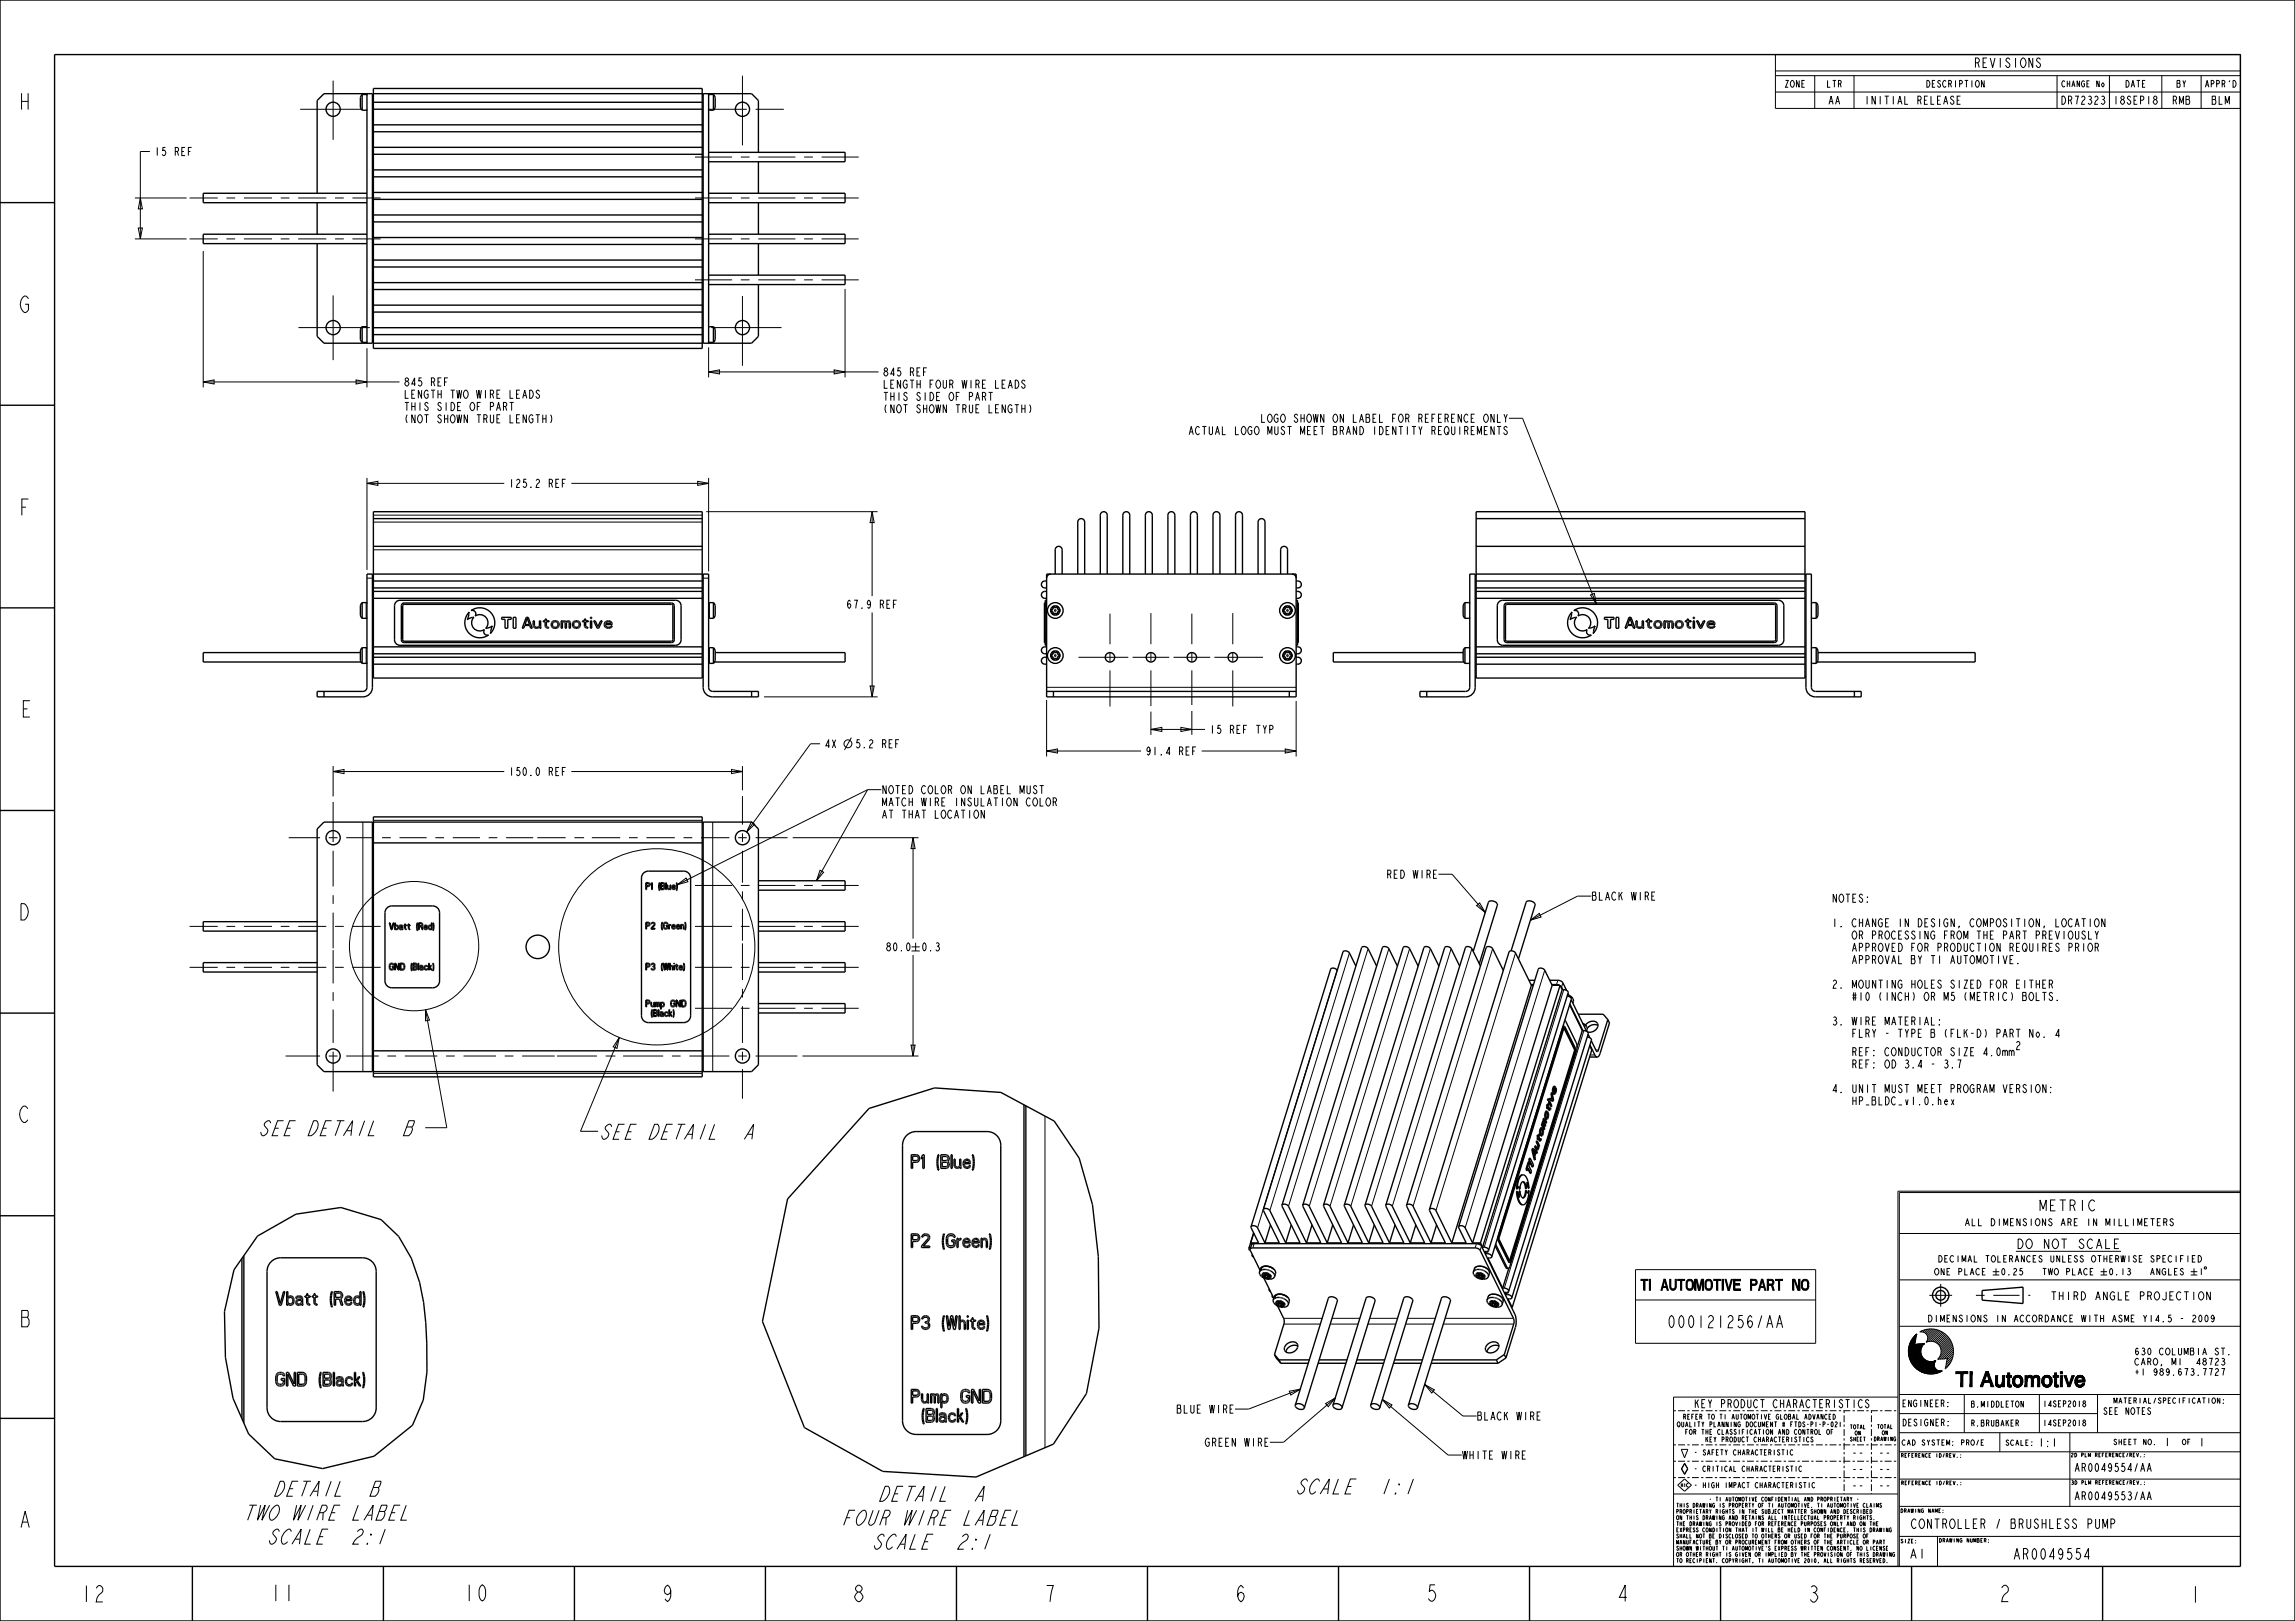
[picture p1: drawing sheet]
<svg xmlns="http://www.w3.org/2000/svg" width="841mm" height="594mm" viewBox="0 0 841 594" stroke-linecap="round" stroke-linejoin="round" font-family="sans-serif">
<defs><g id="words">
<g font-size="7.8">
<text x="6.7" y="40.2">H</text>
<text x="6.8" y="114.5">G</text>
<text x="6.8" y="188.9">F</text>
<text x="7.3" y="262.8">E</text>
<text x="6.5" y="337.1">D</text>
<text x="6.6" y="411.3">C</text>
<text x="7.1" y="486.2">B</text>
<text x="6.8" y="559.8">A</text>
<text x="29.3" y="587">12</text>
<text x="98.7" y="586.7">11</text>
<text x="169.5" y="586.7">10</text>
<text x="242.2" y="586.9">9</text>
<text x="312.3" y="586.9">8</text>
<text x="382.4" y="587">7</text>
<text x="452.4" y="587">6</text>
<text x="522.3" y="586.7">5</text>
<text x="592.2" y="586.8">4</text>
<text x="662.2" y="587.1">3</text>
<text x="732.3" y="586.9">2</text>
<text x="802.1" y="587.3">1</text>
</g>
<g font-size="7.6">
<text x="94.9" y="416.2">SEE DETAIL</text>
<text x="147.1" y="416.2">B</text>
<text x="219.8" y="417.5">SEE DETAIL</text>
<text x="272" y="417.5">A</text>
<text x="716.6" y="508.1">TI Automotive</text>
<text x="100" y="548.3">DETAIL</text>
<text x="134.8" y="548.3">B</text>
<text x="321.7" y="550.1">DETAIL</text>
<text x="356.5" y="550.1">A</text>
<text x="474.5" y="547.5">SCALE</text>
<text x="505.1" y="547.5">1:1</text>
<text x="89.3" y="557.1">TWO WIRE LABEL</text>
<text x="308.9" y="558.9">FOUR WIRE LABEL</text>
<text x="97.7" y="565.8">SCALE</text>
<text x="128.3" y="565.8">2:1</text>
<text x="319.4" y="567.7">SCALE</text>
<text x="350" y="567.7">2:1</text>
</g>
<text font-size="5.8" x="611.3" y="486.6">000121256/AA</text>
<g font-size="5.2">
<text x="746.9" y="443.7">METRIC</text>
<text x="599.6" y="472.8">TI AUTOMOTIVE PART NO</text>
<text x="737.5" y="571.4">AR0049554</text>
</g>
<g font-size="4.6">
<text x="723.5" y="24.8">REVISIONS</text>
<text x="738.7" y="457.5">DO NOT SCALE</text>
<text x="700" y="560.1">CONTROLLER / BRUSHLESS PUMP</text>
<text x="699.6" y="571.1">A1</text>
</g>
<g font-size="3.9">
<text x="669.9" y="38.2">AA</text>
<text x="682.9" y="38.2">INITIAL RELEASE</text>
<text x="755.2" y="38.2">DR72323</text>
<text x="774.4" y="38.2">18SEP18</text>
<text x="795.9" y="38.2">RMB</text>
<text x="810.3" y="38.2">BLM</text>
<text x="56.4" y="57">15 REF</text>
<text x="323.4" y="137.8">845 REF</text>
<text x="147.9" y="141.5">845 REF</text>
<text x="323.4" y="142.3">LENGTH FOUR WIRE LEADS</text>
<text x="147.9" y="146">LENGTH TWO WIRE LEADS</text>
<text x="323.4" y="146.8">THIS SIDE OF PART</text>
<text x="147.9" y="150.5">THIS SIDE OF PART</text>
<text x="147.9" y="155">(NOT SHOWN TRUE LENGTH)</text>
<text x="323.4" y="151.3">(NOT SHOWN TRUE LENGTH)</text>
<text x="461.7" y="154.8">LOGO SHOWN ON LABEL FOR REFERENCE ONLY</text>
<text x="435.3" y="159.3">ACTUAL LOGO MUST MEET BRAND IDENTITY REQUIREMENTS</text>
<text x="186.3" y="178.6">125.2 REF</text>
<text x="310" y="222.9">67.9 REF</text>
<text x="443.1" y="268.8">15 REF TYP</text>
<text x="302" y="274.1">4X</text>
<text x="313.2" y="274.1">5.2 REF</text>
<text x="419.6" y="276.7">91.4</text>
<text x="431.6" y="276.7">REF</text>
<text x="186.3" y="284.2">150.0 REF</text>
<text x="322.9" y="290.9">NOTED COLOR ON LABEL MUST</text>
<text x="322.9" y="295.4">MATCH WIRE INSULATION COLOR</text>
<text x="322.9" y="299.9">AT THAT LOCATION</text>
<text x="507.9" y="321.9">RED WIRE</text>
<text x="583.1" y="329.9">BLACK WIRE</text>
<text x="671.2" y="330.6">NOTES:</text>
<text x="671.2" y="339.6">1. CHANGE IN DESIGN, COMPOSITION, LOCATION</text>
<text x="678.2" y="344.1">OR PROCESSING FROM THE PART PREVIOUSLY</text>
<text x="324.4" y="348.5">80.0</text>
<text x="337.5" y="348.5">0.3</text>
<text x="678.2" y="348.6">APPROVED FOR PRODUCTION REQUIRES PRIOR</text>
<text x="678.2" y="353.1">APPROVAL BY TI AUTOMOTIVE.</text>
<text x="671.2" y="362.1">2. MOUNTING HOLES SIZED FOR EITHER</text>
<text x="678.2" y="366.6">#10 (INCH) OR M5 (METRIC) BOLTS.</text>
<text x="671.2" y="375.6">3. WIRE MATERIAL:</text>
<text x="678.2" y="380.1">FLRY - TYPE B (FLK-D) PART No. 4</text>
<text x="678.2" y="386.9">REF: CONDUCTOR SIZE 4.0mm</text>
<text x="738.4" y="384.6">2</text>
<text x="678.2" y="391.4">REF: OD 3.4 - 3.7</text>
<text x="671.2" y="400.4">4. UNIT MUST MEET PROGRAM VERSION:</text>
<text x="678.2" y="404.9">HP_BLDC_v1.0.hex</text>
<text x="751.3" y="476.4">THIRD ANGLE PROJECTION</text>
<text x="620.6" y="515.9">KEY PRODUCT CHARACTERISTICS</text>
<text x="431" y="517.8">BLUE WIRE</text>
<text x="541.1" y="520.4">BLACK WIRE</text>
<text x="441.3" y="530">GREEN WIRE</text>
<text x="678.4" y="534">--</text>
<text x="688.2" y="534">--</text>
<text x="746.9" y="530.1">1:1</text>
<text x="793" y="529.9">1</text>
<text x="805.7" y="530">1</text>
<text x="535.7" y="534.7">WHITE WIRE</text>
<text x="678.4" y="540">--</text>
<text x="688.2" y="540">--</text>
<text x="760" y="539.2">AR0049554/AA</text>
<text x="678.4" y="546">--</text>
<text x="688.2" y="546">--</text>
<text x="760" y="549.6">AR0049553/AA</text>
</g>
<text font-size="3.4" x="719.8" y="449.2">ALL DIMENSIONS ARE IN MILLIMETERS</text>
<g font-size="3.3">
<text x="653.9" y="32">ZONE</text>
<text x="669.3" y="32">LTR</text>
<text x="705.9" y="32">DESCRIPTION</text>
<text x="778.7" y="32">DATE</text>
<text x="797.4" y="32">BY</text>
<text x="807.9" y="32">APPR'D</text>
<text x="706.2" y="484.4">DIMENSIONS IN ACCORDANCE WITH ASME Y14.5 - 2009</text>
<text x="782" y="496.5">630 COLUMBIA ST.</text>
<text x="782" y="500.2">CARO, MI</text>
<text x="782" y="504">+1 989.673.7727</text>
<text x="803.9" y="500.2">48723</text>
<text x="696.9" y="515.5">ENGINEER:</text>
<text x="770.6" y="518.3">SEE NOTES</text>
<text x="696.9" y="522.5">DESIGNER:</text>
</g>
<text font-size="3.1" x="710" y="462.5">DECIMAL TOLERANCES UNLESS OTHERWISE SPECIFIED</text>
<g font-size="2.9">
<text x="755.5" y="31.9">CHANGE No</text>
<text x="722.1" y="515.7">B.MIDDLETON</text>
<text x="748.5" y="515.6">14SEP2018</text>
<text x="722.1" y="522.6">R.BRUBAKER</text>
<text x="748.5" y="522.5">14SEP2018</text>
</g>
<g font-size="2.6">
<text x="774.3" y="514.2">MATERIAL/SPECIFICATION:</text>
<text x="620.6" y="533.2">- SAFETY CHARACTERISTIC</text>
<text x="696.8" y="529.6">CAD SYSTEM: PRO/E</text>
<text x="734.7" y="529.7">SCALE:</text>
<text x="774.3" y="529.4">SHEET NO.</text>
<text x="798.8" y="529.4">OF</text>
<text x="620.6" y="539.2">- CRITICAL CHARACTERISTIC</text>
<text x="620.6" y="545.2">- HIGH IMPACT CHARACTERISTIC</text>
</g>
<g font-size="2.4">
<text x="617.3" y="520.1">REFER TO TI AUTOMOTIVE GLOBAL ADVANCED</text>
<text x="615.2" y="522.9">QUALITY PLANNING DOCUMENT # FTDS-PI-P-021</text>
<text x="618" y="525.6">FOR THE CLASSIFICATION AND CONTROL OF</text>
<text x="625.3" y="528.4">KEY PRODUCT CHARACTERISTICS</text>
</g>
<g font-size="2">
<text x="677.9" y="523.6">TOTAL</text>
<text x="679.6" y="525.9">ON</text>
<text x="687.8" y="523.5">TOTAL</text>
<text x="689.6" y="525.8">ON</text>
<text x="677.9" y="528.1">SHEET</text>
<text x="686.7" y="528">DRAWING</text>
<text x="625.9" y="550.1">- TI AUTOMOTIVE CONFIDENTIAL AND PROPRIETARY -</text>
<text x="614.2" y="552.4">THIS DRAWING IS PROPERTY OF TI AUTOMOTIVE. TI AUTOMOTIVE CLAIMS</text>
<text x="614.2" y="554.6">PROPRIETARY RIGHTS IN THE SUBJECT MATTER SHOWN AND DESCRIBED</text>
<text x="614.2" y="556.9">ON THIS DRAWING AND RETAINS ALL INTELLECTUAL PROPERTY RIGHTS.</text>
<text x="614.2" y="559.1">THE DRAWING IS PROVIDED FOR REFERENCE PURPOSES ONLY AND ON THE</text>
<text x="614.2" y="561.4">EXPRESS CONDITION THAT IT WILL BE HELD IN CONFIDENCE. THIS DRAWING</text>
<text x="614.2" y="563.6">SHALL NOT BE DISCLOSED TO OTHERS OR USED FOR THE PURPOSE OF</text>
<text x="614.2" y="565.9">MANUFACTURE BY OR PROCUREMENT FROM OTHERS OF THE ARTICLE OR PART</text>
<text x="614.2" y="568.1">SHOWN WITHOUT TI AUTOMOTIVE'S EXPRESS WRITTEN CONSENT. NO LICENSE</text>
<text x="614.2" y="570.4">OR OTHER RIGHT IS GIVEN OR IMPLIED BY THE PROVISION OF THIS DRAWING</text>
<text x="614.2" y="572.6">TO RECIPIENT. COPYRIGHT, TI AUTOMOTIVE 2010, ALL RIGHTS RESERVED.</text>
</g>
<g font-size="1.8">
<text x="758.7" y="533.9">2D PLM REFERENCE/REV.:</text>
<text x="696.5" y="534">REFERENCE ID/REV.:</text>
<text x="696.6" y="544.1">REFERENCE ID/REV.:</text>
<text x="758.8" y="544">3D PLM REFERENCE/REV.:</text>
<text x="696.3" y="554.3">DRAWING NAME:</text>
<text x="696.4" y="565.4">SIZE:</text>
<text x="710.5" y="565.2">DRAWING NUMBER:</text>
</g>
<text font-size="1.6" x="615.9" y="544.9">HIC</text>
</g></defs>
<g fill="#000">
<path d="M699.8 492.5l2.1-1-.3 1zM700.2 491.5l1.8-.9-.1 .9-2.1 1zM700.8 490.5l1.3-.7-.1 .8-1.8 .9zM701.5 489.7l.9-.8-.3 .9-1.3 .7zM701.5 489.7l.9-.8zM699.4 495.8l4.5-.8v1l-4.4 .9zM699.4 494.7l4.8-1.1-.3 1.4-4.5 .8zM699.5 496.9l4.4-.9 .3 .9-4.4 1zM699.8 497.9l4.4-1 .9 1.2-4.9 .9zM704.8 492.4h.3zM699.8 492.5h1.8l-.1 .3 3.6-.4-.9 1.2-4.8 1.1zM704.7 492.4h.4z"/>
<path d="M704.3 492.4h.8zM704.6 492.4h.5zM704.4 492.4h.7zM700.2 499l4.9-.9 1.3 .7 1 .2-6.6 .9zM700.8 499.9l6.6-.9 1.6 .2zM700.8 499.9l8.2-.7-.2 .8-7.3 .8zM708.8 498.8l.5-.2zM707.8 499l1.5-.4-.3 .6zM701.5 500.8l7.3-.8 .1 .8-6.6 .7zM702.3 501.5l6.6-.7 .4 .8-6.1 .6zM703.2 502.2l6.1-.6 .9 .6-6.1 .5zM711.3 502.4h.3z"/>
<path d="M704.1 502.7l7.5-.2a8.2 8.2 0 0 1-7.5 .2zM704.1 502.7l6.1-.5 1.4 .2z"/>
</g>
<g fill="none" stroke="#000" stroke-width=".37">
<path d="M650.6 20h170.4v19.7h-170.4zM650.6 26h170.4M650.6 27.7h170.4M650.6 33.7h170.4M665 27.7v12M679.4 27.7v12M753.8 27.7v12M773 27.7v12M792.2 27.7v12M806.6 27.7v12M54.9 55.5h-3.5v32M49.4 72.5h19"/>
<path d="M51.4 72.5l.8 4h-1.5zM49.4 87.5h19M50.7 83.5h1.5l-.8 4zM74.5 92v50M309.7 105.9v32.4M74.5 140l4-.8v1.5zM74.5 140h71.9M130.5 139.2l4 .8-4 .7zM134.5 127.6v14.4M259.7 136.3l4-.8v1.5zM259.7 127.3v11M259.7 136.3h62.2"/>
<path d="M305.7 135.5l4 .8-4 .7zM201.7 152a2.67 2.67 0 0 1 0 3M377.3 148.3a2.67 2.67 0 0 1 0 3M552.3 156.8l-.4-.5-.8 .5 .2 .5 1 1-.1 .7-.6 .3-.6-.8M552.3 151.8l-.6 1.5M552.9 153.3h5l27.1 68.2M134.5 177.1l4-.7v1.5zM134.5 175.1v33.8M134.5 177.1h50.3M209.4 177.1h50.3M255.7 176.4l4 .7-4 .8zM259.7 175.1v34.3"/>
<path d="M136.8 191.3h120.5M136.8 188.8h120.5M258.8 187.5h62.8M319.6 187.5l.7 4h-1.5zM319.6 187.5v30.9M134.5 211.9h2M136.8 201.5h120.5M257.7 211.9h2M582.8 218l1.4-.5 .8 4zM319.6 224.4v31M382.7 234.5h.8M382.7 222h.8"/>
<path d="M385.2 239.9v.3M385.2 223.4v.3M385.2 223.7l.3 .1M385.2 223.7v.3M385.5 239.8v.3M385.5 223.3v.3M385.5 223.8l.3 .3M385.5 223.6l-.3 .1M385.5 223.8v.3M385.6 239.7l.2 .1M385.6 223.2l.2 .1M385.7 224.9l.3 .1"/>
<path d="M385.7 239.5l.2 .1M385.7 223l.2 .1M385.8 224.5l.2 .1M385.8 224.1h.1M385.8 239.8l-.3 .3M385.8 223.3l-.3 .3M385.8 224.1l.1 .2M385.8 224.1l-.2 .1M385.9 239.6l-.1 .2M385.9 224.3l.1 .3M385.9 223.1l-.1 .2M385.9 224.3l-.2 .1"/>
<path d="M386 238.9v.4M386 238.9l-.3 .1M386 222.4v.4M386 222.4l-.3 .1M386 225h.1M386 238.9l.3 .2M386 222.4l.3 .2M386 239.3l-.1 .3M386 224.6v.4M386 222.8l-.1 .3M386 239.3l-.2 .1M386 222.8l-.2 .1"/>
<path d="M386 225l.2 .2M386 224.9v.1M386.1 224.9h-.1M386.2 238.8l-.2 .1M386.2 222.3l-.2 .1M386.3 239.1v.1M386.3 224.8l-.2 .1M386.3 222.6l.3 .1M386.3 224.8v.1M386.3 239.2h.1M386.3 239v.1M386.3 222.5v.1"/>
<path d="M386.4 239h.1M386.4 224.9h.1M386.4 222.5h.1M386.4 239.2h.2M386.6 239v.2M386.6 222.5v.2M386.6 239.2h.2M386.6 239.2h.1M386.6 224.7l-.3 .1M386.6 222.7h.1M386.6 224.7h.2M386.6 222.7h.2"/>
<path d="M386.6 224.7v.2M386.8 224.7l.4 .1M386.8 224.7v.2M386.8 222.5v.2M386.8 239v.2M387 239h.1M387 222.5h.1M387 224.9h.1M387.1 239l.1 .1M387.1 222.5l.1 .1M387.2 224.8l.3 .2M387.2 239.1l-.4 .1"/>
<path d="M387.2 222.6l-.4 .1M387.2 224.8l-.1 .1M387.2 238.8l.3 .1M387.2 222.3l.3 .1M387.4 239l-.2 .1M387.4 222.5l-.2 .1M387.4 225l-.2 .2M387.4 222.8l.1 .3M387.4 239.3l.1 .3M387.4 222.8h.1M387.4 224.6l.1 .4M387.4 239.3l.3 .1"/>
<path d="M387.4 222.8l.3 .1M387.5 238.9l-.1 .4M387.5 238.9l.2 .1M387.5 238.9l-.1 .1M387.5 225h-.1M387.5 222.4l.2 .1M387.5 222.4l-.1 .1M387.5 222.4l-.1 .4M387.5 239.6l.1 .2M387.5 224.3l-.1 .3M387.5 223.1l.1 .2M387.5 224.3l.2 .1"/>
<path d="M387.6 239.8l.3 .3M387.6 224.1l-.1 .2M387.6 223.3l.3 .3M387.6 224.1l.2 .1M387.7 224.5l-.3 .1M387.7 223l-.2 .1M387.7 239.5l-.2 .1M387.7 224.9l-.2 .1M387.8 223.2l-.2 .1M387.8 239.7l-.2 .1M387.9 223.8l-.3 .3M387.9 223.6l.3 .1"/>
<path d="M387.9 223.8v.3M387.9 239.8v.3M387.9 223.3v.3M388.1 223.7l-.2 .1M388.2 223.7h-.1M388.2 223.7v.3M388.2 239.9v.3M388.2 223.4v.3M470.3 239.9v.3M470.3 223.4v.3M470.3 223.7l.3 .1M470.3 223.7v.3"/>
<path d="M470.6 223.3v.3M470.6 239.8v.3M470.6 223.6l-.3 .1M470.6 223.8v.3M470.6 223.8l.3 .3M470.7 239.7l.2 .1M470.7 223.2l.2 .1M470.8 224.9l.2 .1M470.8 239.5l.2 .1M470.8 223l.2 .1M470.8 224.5l.3 .1M470.9 224.1h.1"/>
<path d="M470.9 239.8l-.3 .3M470.9 223.3l-.3 .3M470.9 224.1l.1 .2M470.9 224.1l-.2 .1M471 239.6l-.1 .2M471 224.3l.1 .3M471 223.1l-.1 .2M471 224.3l-.2 .1M471 238.9l.1 .4M471 238.9l-.2 .1M471 222.4l.1 .4M471 222.4l-.2 .1"/>
<path d="M471 225h.1M471 238.9l.3 .2M471 222.4l.3 .2M471.1 224.9l-.1 .1M471.1 224.9h.1M471.1 239.3l-.1 .3M471.1 224.6v.3M471.1 222.8l-.1 .3M471.1 222.8l-.3 .1M471.1 239.3l-.3 .1M471.1 225l.2 .2M471.3 238.8l-.3 .1"/>
<path d="M471.3 222.3l-.3 .1M471.3 239.1l.1 .1M471.3 224.8l-.3 .2M471.3 222.6l.4 .1M471.3 224.8l.1 .1M471.4 239.2h.1M471.4 222.5l-.1 .1M471.4 239l-.1 .1M471.5 224.9h.1M471.5 222.5h.1M471.5 239h.1M471.5 239.2h.2"/>
<path d="M471.7 239v.2M471.7 222.5v.2M471.7 239.2h.2M471.7 224.7l-.4 .1M471.7 224.7h.2M471.7 222.7h.2M471.7 224.7v.2M471.9 239.2h.1M471.9 222.7h.1M471.9 224.7v.2M471.9 222.5v.2M471.9 239v.2"/>
<path d="M471.9 224.7h.1M471.9 224.7h.2M472.1 222.5h.1M472.1 239h.1M472.1 224.7l.1 .1M472.1 224.9h.1M472.2 222.5v.1M472.2 239v.1M472.2 224.8h.1M472.2 224.8l.3 .2M472.2 224.8v.1M472.2 222.6l-.3 .1"/>
<path d="M472.2 239.1l-.3 .1M472.3 238.8l.2 .1M472.3 222.3l.2 .1M472.5 225l-.2 .2M472.5 222.8l.1 .3M472.5 239.3l.1 .3M472.5 222.8h.1M472.5 224.6v.4M472.5 222.8l.2 .1M472.5 239.3l.2 .1M472.5 239v.3M472.5 222.5v.3"/>
<path d="M472.5 222.5h.1M472.5 239h.1M472.5 238.9l.3 .1M472.5 238.9v.1M472.5 238.9l-.3 .2M472.5 225h.1M472.5 222.4l-.3 .2M472.5 222.4l.3 .1M472.5 222.4v.1M472.6 239.6l.1 .2M472.6 223.1l.1 .2M472.6 224.3l-.1 .3"/>
<path d="M472.6 224.3l.2 .1M472.7 239.8l.3 .3M472.7 224.1l-.1 .2M472.7 223.3l.3 .3M472.7 224.1l.2 .1M472.7 224.5l-.2 .1M472.8 223l-.2 .1M472.8 239.5l-.2 .1M472.8 224.9l-.3 .1M472.9 223.2l-.2 .1M472.9 239.7l-.2 .1M473 223.8l-.3 .3"/>
<path d="M473 223.6l.3 .1M473 223.8v.3M473 223.3v.3M473 239.8v.3M473.3 223.7l-.3 .1M473.3 223.7v.3M473.3 239.9v.3M473.3 223.4v.3M475 234.5h.8M475 222h.8M280 255.4h41.6M318.8 251.4h1.5l-.7 4z"/>
<path d="M383.5 251.9h91.5M383.5 256.5v20.7M385.2 240.2l.3 .2M385.2 240.2v.3M385.5 240.1l-.3 .1M385.5 240.4l.3 .1M385.5 240.4v.2M385.7 241.4l.3 .1M385.8 240.5v.1M385.8 241l.2 .2M385.8 240.6h.1M385.8 240.6l.1 .2"/>
<path d="M385.8 240.6l-.2 .1M385.9 240.8l.1 .3M385.9 240.8l-.2 .1M386 241.5l.2 .2M386 241.2v.3M386 241.1v.1M386.3 241.3l-.3 .2M386.3 241.3v.1M386.4 241.4h.1M386.6 241.2h.2M386.6 241.2l-.3 .1M386.6 241.2v.2"/>
<path d="M386.8 241.2l.3 .1M386.8 241.2v.2M387 241.4h.1M387.1 241.3h.1M387.2 241.3l.3 .2M387.2 241.3l-.1 .1M387.4 241.2l.1 .3M387.5 241.5l-.3 .2M387.5 240.8l-.1 .4M387.5 240.8l.2 .1M387.6 240.6l-.1 .2M387.6 240.6l.2 .1"/>
<path d="M387.7 241l-.3 .2M387.7 241.4l-.2 .1M387.9 240.4l-.3 .2M387.9 240.1l.3 .1M387.9 240.4v.2M388.1 240.3l-.2 .1M388.2 240.2l-.1 .1M388.2 240.2v.3M470.3 240.2l.3 .2M470.3 240.2v.3M470.4 240.2h-.1M470.6 240.4l.3 .2"/>
<path d="M470.6 240.1l-.2 .1M470.6 240.4v.2M470.8 241.4l.2 .1M470.8 241l.3 .2M470.9 240.6l.1 .2M470.9 240.6l-.2 .1M471 240.8l.1 .3M471 240.8l-.2 .1M471 241.5l.3 .2M471.1 241.4l-.1 .1M471.1 241.4h.1M471.1 241.2v.2"/>
<path d="M471.1 241.1v.1M471.3 241.3l-.3 .2M471.3 241.3l.1 .1M471.5 241.4h.1M471.7 241.2l-.4 .1M471.7 241.2h.2M471.7 241.2v.2M471.9 241.2v.2M471.9 241.2h.1M471.9 241.2h.2M472.1 241.2l.1 .1M472.1 241.4h.1"/>
<path d="M472.2 241.3h.1M472.2 241.3l.3 .2M472.2 241.3v.1M472.5 241.2v.3M472.5 241.5l-.2 .2M472.6 240.8l-.1 .4M472.6 240.8l.2 .1M472.7 240.6l-.1 .2M472.7 240.6l.2 .1M472.7 241l-.2 .2M472.8 241.4l-.3 .1M473 240.4l-.3 .2"/>
<path d="M473 240.1l.3 .1M473 240.4v.2M473.3 240.2l-.3 .2M473.3 240.2v.3M475 256.9v20.3M300.5 272.6h-3.5l-23.4 32.3M312 270.3l-2.5 4.5M383.5 275.2l4-.7v1.5zM383.5 275.2h34.6M421.7 267.3l4-.8v1.5zM421.7 267.3h19.9M421.7 260.8v8.5"/>
<path d="M432.7 266.5l4 .8-4 .7zM436.7 260.5v8.8M440.3 275.2h34.7M471 274.5l4 .7-4 .8zM122.1 282.7l4-.7v1.5zM122.1 280.7v11.1M122.1 282.7h62.7M209.4 282.7h62.7M268.1 282l4 .7-4 .8zM272.1 280.7v8.9M317.9 289.4l-69.7 34.8M317.9 289.4h5"/>
<path d="M317.9 289.4l-18.7 33.3M133 301.2v91.5M261.2 301.2v91.5M275.3 301.2l1.3 .9-3 2.8zM290.5 307h46.1M300.5 318.9l1.3 .7-2.6 3.1zM334.6 307l.7 4h-1.5zM334.6 307v37M248.2 324.2l3.2-2.4 .7 1.3zM527.1 320.4h5l12.2 14M541.1 331.8l1.1-.9 2.1 3.5zM560.8 337.2l3.2-2.5 .7 1.3z"/>
<path d="M583.1 328.4h-5l-17.3 8.8M771.4 336.6v3l-1.2-3v3M334 347h3M334 348.5h3M334.6 350v37M335.5 345.5v3M490 355.5l-29.2 94.4M494.5 349.2l-29.2 94.4M501.3 347.6l-29.1 94.4M508.9 347.6l-29.1 94.4M516.6 347.6l-29.2 94.4M524.2 347.6l-29.2 94.4"/>
<path d="M531.8 347.6l-29.2 94.4M539.4 347.6l-29.2 94.4M547 347.6l-29.2 94.4M555.4 349.2l-29.2 94.4M566.1 355.5l-29.2 94.4M570.9 359.2l-.5 1.6M739.4 352.9l.2 .2zM767.8 341.1l.6 1.5v1.5M767.8 347.1h.7l.5-.5v-.5l-.5-.5h-.7v3M768.5 347.1l.5 1.5M769 341.1l-.6 1.5M155.9 370l1.5 3.8-1.5 .3z"/>
<path d="M155.9 370l7.8 43.2h-7.9M572.7 376.5h.2M572.7 360.2l-.5 1.5M573.1 376.7h.3M751 360.6h.7l.5-.5v-.5l-.5-.5h-.7v3M751.7 360.6l.5 1.5M753.8 366.4l.2 .2zM754.7 379.4h-1.3l1-2.3v3M226.9 380.2l-.8 4-1.4-.6zM226.9 380.2l-14.2 34.4h6.5M294.1 387h42.5M333.8 383h1.5l-.7 4z"/>
<path d="M576.9 384.5h.3M576.9 385.2h.3M582.7 386.6h1.7M584.8 384.8h.9M737.2 385.4l.3-.5h.3l.3 .5v1.5M751.4 398.4l.2 .2zM382.9 409v121.5M751.4 400.1l.2 .3zM556.6 436.8h.3M559.8 434.9h.3M821 437h-125v137M821 436.5h-125.5v137.5"/>
<path d="M459.6 455.7l-.5 1.6M541.1 455.7l-.5 1.6M542.9 456.7l-.5 1.5M547.9 456.6h.5M548.9 453.2h.3M549 454.6h.3M696 452h125M738.7 458.5h38.5M796.4 447l-.4-.4-.8 .4 1.2 1.3-.1 .7-.6 .2-.6-.7M462.9 466.6v.1M463 467.2l-.2 .4M463.1 466.6h.4l-.3 1.1"/>
<path d="M463.1 466.5l-.1 .4M463.8 466.8l-.5 .9M463.8 466.8h.1M463.8 466.8l-.3 1M463.8 466.8l.1 .1M463.8 466.7v.1M463.9 466.9v.3M463.9 466.9l-.4 1M463.9 467.2l.5 .2M463.9 467.2l-.3 1M464.1 466.6l.1 .1M464.2 466.7v.1"/>
<path d="M464.2 466.7l-.3 .2M464.2 466.8v.1M464.2 466.9v.1M464.2 467l-.3 .2M464.2 467l.2 .4M464.4 467.4l-.3 1M464.5 466.8l-.3 .2M464.5 466.8v.1M464.5 466.9h.1M464.6 466.9v.3M464.6 467.2l-.2 .2M464.6 467.2l-.3 1"/>
<path d="M464.7 466.7l-.2 .1M464.8 467.1h.1M464.8 467.1l-.2 .1M464.8 467.1l-.4 1M464.8 466.9v.2M464.9 467.1h.1M464.9 467.1l-.3 1M465 467.1l.1 .1M465.1 467.2l.3 .2M465.1 467.2l-.3 1M465.4 467.4h.1M465.4 467.4l-.3 1"/>
<path d="M465.4 467.3v.1M465.5 467.3l-.1 .4M465.7 467.5l-.1 .1M468 476.8l-.1 .2M468 477.4l-.1 .5M468.2 476.9h.3l-.3 1M468.2 476.8l-.1 .4M468.8 477l-.4 1M468.8 477h.1M468.8 477l-.3 1.1M468.9 477.1v.1M468.9 476.9l-.1 .1"/>
<path d="M468.9 477.2v.3M468.9 477.2l-.3 1M468.9 477.5l.6 .1M468.9 477.5l-.3 .9M469.2 476.9v.1M469.2 477v.1M469.2 477l-.3 .2M469.2 477.1v.1M469.2 477.2l.1 .1M469.3 477.3l-.4 .2M469.3 477.3l.2 .3M469.5 477.6l-.3 1"/>
<path d="M469.5 477.1l-.2 .2M469.5 477.1l.1 .1M469.6 477.2h.1M469.6 477.2l.1 .2M469.7 477.4l-.2 .2M469.7 477.4l-.3 1M469.7 477l-.2 .1M469.8 477.3h.2M469.8 477.3l-.1 .1M469.8 477.3l-.3 1.1M469.8 477.2v.1M470 477.3l-.3 1.1"/>
<path d="M470 477.3h.1M470.1 477.4h.1M470.1 477.4l-.3 1M470.1 477.4l.3 .2M470.4 477.6h.1M470.4 477.6l-.3 1M470.5 477.6l-.1 .3M470.7 477.7v.2M541.3 466.6l-.1 .1M541.3 467.2l-.1 .4M541.5 466.6h.4l-.3 1.1M541.5 466.5l-.1 .4"/>
<path d="M542.2 466.8l-.5 .9M542.2 466.8h.1M542.2 466.8l-.4 1M542.2 466.8v.1M542.2 466.7v.1M542.2 466.9l.1 .3M542.2 466.9l-.3 1M542.2 466.9h.1M542.3 467.2l.5 .2M542.3 467.2l-.3 1M542.5 466.6v.1M542.5 466.7h.1"/>
<path d="M542.5 466.7l.1 .3M542.5 466.7l-.2 .1M542.6 467l-.3 .2M542.6 467l.2 .4M542.8 467.4l-.3 1M542.8 466.8l-.2 .2M542.8 466.8l.1 .1M542.9 466.9h.1M542.9 466.9l.1 .3M543 467.2l-.2 .2M543 467.2l-.3 1M543.1 466.7l-.3 .1"/>
<path d="M543.1 467.1h.2M543.1 467.1l-.1 .1M543.1 467.1l-.3 1M543.2 466.9l-.1 .2M543.3 467.1l-.3 1M543.3 467.1h.1M543.4 467.1v.1M543.4 467.2l.3 .2M543.4 467.2l-.3 1M543.7 467.4h.1M543.7 467.4l-.3 1M543.7 467.3v.1"/>
<path d="M543.9 467.3l-.2 .4M544 467.5v.1M546.3 476.8v.2M546.4 477.4l-.2 .5M546.5 476.9h.4l-.3 1M546.5 476.8l-.1 .4M547.2 477l-.5 1M547.2 477h.1M547.2 477l-.3 1.1M547.2 477l.1 .2M547.2 476.9v.1M547.3 477.2v.3"/>
<path d="M547.3 477.2l-.4 1M547.3 477.2h.1M547.3 477.5l.5 .1M547.3 477.5l-.3 .9M547.5 476.9l.1 .1M547.6 477h.1M547.6 477v.3M547.6 477l-.3 .1M547.6 477.3l-.3 .2M547.6 477.3l.2 .3M547.8 477.6l-.3 1M547.9 477.1l-.3 .2"/>
<path d="M547.9 477.1v.1M547.9 477.2h.1M548 477.2v.2M548 477.4l-.2 .2M548 477.4l-.3 1M548.1 477l-.2 .1M548.2 477.3h.1M548.2 477.3l-.2 .1M548.2 477.3l-.4 1.1M548.2 477.2v.1M548.3 477.3l-.3 1.1M548.3 477.3h.1"/>
<path d="M548.4 477.4h.1M548.5 477.4l.3 .2M548.5 477.4l-.3 1M548.8 477.6h.1M548.8 477.6l-.3 1M548.9 477.6l-.1 .3M549.1 477.7l-.1 .2M551.7 464.4h.5M552.8 462.4h.3M553.2 461.9h.3M599.3 465.3h66.1v26.9h-66.1zM599.3 476.4h66.1"/>
<path d="M696 469h125M707 474.7h8.3M709.3 465l.3-.2a1.23 1.23 0 0 1 .9 1.2 1.23 1.23 0 0 1-.9 1.2l-.7-1.2zM711.2 470.5v8.3M712.4 464.8v2.4l-1.1-2.4v2.4M713.5 466h.7M714.6 464.8h-1.1v2.4h1.1M717.8 466h.7l.4-.4-.4-.8h-.7v2.4M720 464.8v2.4h1M722 467.2l.7-2.4 .6 2.4M722.3 466.4h.8M725.4 465.2l-.4-.4a1.23 1.23 0 0 0-1 1.2 1.23 1.23 0 0 0 1 1.2l.4-.4"/>
<path d="M726.4 466h.7M727.5 464.8h-1.1v2.4h1.1M730.2 466h2.4M730.2 467.2h2.4M731.4 464.8v2.4M733.8 465l.3-.2 .3 .2 .2 .6-.1 1.2-.4 .4-.5-.8zM736.1 467l.2 .2zM737.9 465.2l.4-.4 .7 .4v.4l-1 1-.1 .6h1.1M741.1 464.8h-.8l-.1 1 .3-.2a.74 .74 0 0 1 .8 .9 .74 .74 0 0 1-1.1 .5l-.2-.2M748.6 464.8h1.3M749.2 464.8v2.4M750.6 464.8l.4 2.4 .4-2.4 .4 2.4 .4-2.4"/>
<path d="M753.1 465l.3-.2a1.23 1.23 0 0 1 1 1.2 1.23 1.23 0 0 1-1 1.2l-.7-1.2zM757.3 466h.7l.4-.4-.4-.8h-.7v2.4M759.5 464.8v2.4h1.1M761.5 467.2l.7-2.4 .7 2.4M761.8 466.4h.8M764.9 465.2l-.4-.4a1.23 1.23 0 0 0-1 1.2 1.23 1.23 0 0 0 1 1.2l.4-.4M766 466h.6M767 464.8h-1v2.4h1M769.7 466h2.4M769.7 467.2h2.4M770.9 464.8v2.4M773.4 465l.2-.2 .6 .8v.8l-.6 .8-.5-.8z"/>
<path d="M775.7 467l.1 .2zM777.9 464.8v2.4M779.7 465l.3-.2 .5 .2 .1 .4-.4 .4a.65 .65 0 0 1 .4 1 .65 .65 0 0 1-1 0M780 465.8h.2M788.1 467.2l.6-2.4 .7 2.4M788.3 466.4h.9M791.4 464.8v2.4l-1-2.4v2.4M793.6 465.2l-.4-.4a1.23 1.23 0 0 0-.9 1.2 1.23 1.23 0 0 0 .9 1.2l.4-.4v-.8h-.5M794.7 464.8v2.4h1.1M796.8 466h.7M797.9 464.8h-1.1v2.4h1.1M800.1 465.2l-.4-.4-.7 .4 1.1 1.2-.1 .6-.6 .2-.5-.6"/>
<path d="M802.8 466h2.4M802.8 467.2h2.4M804 464.8v2.4M805.5 460.1a1.2 1.2 0 0 1 1.3 1.2 1.2 1.2 0 0 1-1.3 1.2zM806.7 464.8v2.4M807.9 464.2l.6 .2-.2 .6-.6-.2zM470.4 483.1h14.1M470.5 485.2h13.3M487.5 485.2h10.2M488.1 483.1h10.2M501.3 485.2h10.2M501.9 483.1h10.2"/>
<path d="M515.1 485.2h10.2M515.7 483.1h10.2M528.9 485.2h25.8M529.6 483.1h25M696 486h125M699.4 495.8l4.5-.8v1l-4.4 .9zM699.4 494.7l4.8-1.1-.3 1.4-4.5 .8zM699.5 496.9l4.4-.9 .3 .9-4.4 1zM699.8 497.9l4.4-1 .9 1.2-4.9 .9zM699.8 492.5h1.8l-.1 .3 3.6-.4-.9 1.2-4.8 1.1zM699.8 492.5l2.1-1-.3 1zM700.2 499l4.9-.9 1.3 .7 1 .2-6.6 .9z"/>
<path d="M700.2 491.5l1.8-.9-.1 .9-2.1 1zM700.8 499.9l6.6-.9 1.6 .2zM700.8 499.9l8.2-.7-.2 .8-7.3 .8zM700.8 490.5l1.3-.7-.1 .8-1.8 .9zM701.5 489.7l.9-.8-.9 3.9 3.6-.4a3.8 3.8 0 0 0-.6 4.9 3.8 3.8 0 0 0 4.8 1.3 2.33 2.33 0 0 0-.2 2.7 2.33 2.33 0 0 0 2.5 1.1 8.2 8.2 0 0 1-10.5-2 8.2 8.2 0 0 1 .4-10.7zM701.5 489.7l.9-.8zM701.5 489.7l.9-.8-.3 .9-1.3 .7zM704.3 492.4h.8zM704.4 487.6l-.4 .5M704.4 492.4h.7zM704.6 492.4h.5zM704.7 492.4h.4z"/>
<path d="M704.8 492.4h.3zM705 492.4h.1M705.5 487.3l-.9 .8M705.9 491.9a2.33 2.33 0 0 0 .2-2.8 2.33 2.33 0 0 0-2.5-1 8.2 8.2 0 0 1 10.8 2.5 8.2 8.2 0 0 1-1.6 11l.9-4-3.5 .5M705.9 491.9a3.8 3.8 0 0 1 4.8 1.2 3.8 3.8 0 0 1-.6 5h.1M706.4 487.1l-1.3 1.2M707.2 487l-1.6 1.6M707.8 499l1.5-.4-.3 .6zM707.9 487l-2 1.9M708.5 487l-2.3 2.4M708.8 498.8l.5-.2zM709.1 487.1l-2.7 2.8"/>
<path d="M709.7 487.3l-3.3 3.3M710.3 487.4l-4.4 4.4M710.8 487.6l-4 4M711.3 487.8l-3.7 3.7M711.7 488.1l-3.4 3.5M712.2 488.4l-3.4 3.3M712.6 488.6l-3.3 3.3M713 489l-3.2 3.2M713.3 489.3l-3.2 3.2M713.7 489.7l-3.2 3.2M714 490l-3.2 3.3M714.3 490.4l-3.3 3.3"/>
<path d="M714.6 490.9l-3.4 3.4M714.9 491.3l-3.6 3.5M714.9 499l-1.9 2M715.1 491.8l-3.8 3.7M715.3 492.3l-4.2 4.1M715.5 497.8l-2.3 2.3M715.5 492.8l-5.3 5.3M715.6 493.4l-4.6 4.6M715.7 496.8l-2.4 2.5M715.7 494l-4 4M715.8 496l-2.4 2.4M715.8 494.6l-3.3 3.3"/>
<path d="M715.9 495.3l-2.5 2.4M811.4 482.7l-.6 .7-.4-.2a.93 .93 0 0 1 .4-1.3l.4 .4 .2 1.3-.6 .8-.4-.4M472.5 509.8l4-.7-3.5 2.1zM476.5 509.1l-18.9 7.2h-5M485.8 514.3l3.5-2-2.6 3.2zM489.3 512.3l-19 16.2h-5M506.6 512.8l3.5 2-1 1.2zM506.6 512.8l24.1 20.4h5M522.1 507.3l3.5 2-.9 1.2zM522.1 507.3l14 11.6h5M684.8 513.4l-.4-.5-.8 .5 .2 .5 1 1-.1 .7-.6 .3-.6-.8M695.5 512h-82.2v62"/>
<path d="M696 518h72.6M696 511h125M701.5 500.8l7.3-.8 .1 .8-6.6 .7zM702.3 501.5l6.6-.7 .4 .8-6.1 .6zM703.2 502.2l6.1-.6 .9 .6-6.1 .5zM704.1 502.7l6.1-.5 1.4 .2zM704.1 502.7l7.5-.2a8.2 8.2 0 0 1-7.5 .2zM711.3 502.4h.3zM719.8 511v14M747.3 511v14M768.6 511v14M616.1 531.1h2.4l-1.2 3.1z"/>
<path d="M617.3 536.2l1.2 2-1.2 2.1-1.2-2.1zM617.3 536.4l1.1 1.8-1.1 1.9-1.1-1.9zM696 532h125M696 525h125M732.8 525v7M758.5 525v27M613.3 547.5h82.2M614.8 544.2l2.5-2.2 2.5 2.2-2.5 2.3zM680.5 549.4h.5M685.3 553.1a.75 .75 0 0 1 .6 .8 .75 .75 0 0 1-.6 .7zM685.9 555.6l-.4-.2a.6 .6 0 0 0-.1 .6 .6 .6 0 0 0 .5 .4l-.3 .5-.4-.4M686.8 556.9h.1"/>
<path d="M687.7 558.4h.3M688.3 557.6h-.6v1.5h.6M689.5 551.1l-.4-.2a.6 .6 0 0 0-.1 .6 .6 .6 0 0 0 .5 .4l-.3 .5-.4-.4M696 552h125M696 542h125M684.1 562.9h.3M684.7 562.1h-.6v1.5M690 564.4h.7M690.1 571.1a.75 .75 0 0 1 .6 .8 .75 .75 0 0 1-.6 .7zM690.4 564.4v1.5M691.3 567.4h.3M691.6 572.6h.1"/>
<path d="M691.9 566.6h-.6v1.5h.6M693.1 560.1l-.3-.2a.8 .8 0 0 0-.5 .7 .8 .8 0 0 0 .5 .8l.3-.8h-.3M694.3 569.1l-.3-.2a.8 .8 0 0 0-.5 .7 .8 .8 0 0 0 .5 .8l.3-.8h-.3M696 563h125M710 563v11M821 574h.1"/>
<circle cx="386.7" cy="223.7" r=".31"/>
<circle cx="471.8" cy="223.7" r=".31"/>
<circle cx="386.7" cy="240.2" r=".31"/>
<circle cx="471.8" cy="240.2" r=".31"/>
<circle cx="310.7" cy="272.6" r="1.47"/>
<circle cx="151.7" cy="346.7" r="23.7"/>
<circle cx="240.7" cy="347" r="36"/>
</g>
<g fill="none" stroke="#000" stroke-width=".51">
<path d="M0 0h841v594h-841zM20 20h801v554h-801zM132.7 34.6l-.6 1.2v3.4l.6 1.2M134.5 34.3v91.5M136.5 34.8h.3M136.8 33.7v92.7M136.8 37.5h120.5M136.8 34.3h120.5M257.3 33.7v92.7M257.3 34.8h.4M259.7 34.3v91.5M261.4 34.6l.7 1.2v3.4l-.7 1.2"/>
<path d="M136.8 56.5h120.5M136.8 54h120.5M136.8 48.3h120.5M136.8 45.7h120.5M136.8 40h120.5M277.9 55.8v-19l-2.5-2.5h-17.7v91.5h17.7l2.5-2.5v-19M277.9 59.3v11.5M0 74.3h20M116.2 70.8v-34l2.5-2.5h17.8v91.5h-17.8l-2.5-2.5v-34M116.2 74.3v11.5M136.8 78.8h120.5M136.8 73.1h120.5"/>
<path d="M136.8 70.5h120.5M136.8 64.8h120.5M136.8 62.3h120.5M277.9 74.3v11.5M136.8 97.8h120.5M136.8 95.3h120.5M136.8 89.6h120.5M136.8 87h120.5M136.8 81.3h120.5M277.9 89.3v11.5M132.7 119.7l-.6 1.2v3.4l.6 1.2M136.8 114.4h120.5"/>
<path d="M136.8 111.8h120.5M136.8 106.1h120.5M136.8 103.6h120.5M261.4 119.7l.7 1.2v3.4l-.7 1.2M136.5 125.3h.3M136.8 125.8h120.5M136.8 122.6h120.5M136.8 120.1h120.5M257.3 125.3h.4M0 148.5h20M136.8 190h120.5M540.9 190h120.5"/>
<path d="M134.5 210.4h2v41.5a3.5 3.5 0 0 1-3.5 3.5h-16.8v-2h16.8a1.5 1.5 0 0 0 1.5-1.5zM136.5 210.9h.3M136.8 212.9v-25.4h120.5v25.4M136.8 215.4v1.3M136.8 219.3v17.7M136.8 210.4h120.5M136.8 200.2h120.5M257.3 215.4v1.3M257.3 219.3v17.7M257.3 210.9h.4M257.7 210.4h2v41.5a1.5 1.5 0 0 0 1.5 1.5h16.7v2h-16.7a3.5 3.5 0 0 1-3.5-3.5zM382.9 219.3h.6"/>
<path d="M382.9 216.7h.6M382.9 215.4h.6M382.9 212.9h.6M383.5 210.4h91.5v45h-91.5zM383.5 220h-.5v16.5h.5M385 210.4a1.5 1.5 0 0 0-1.5 1.5M386.7 210.4v-8.9a1.27 1.27 0 0 1 1.2-1.3 1.27 1.27 0 0 1 1.3 1.3v8.9M394.9 210.4v-19.1a1.27 1.27 0 0 1 1.3-1.3 1.27 1.27 0 0 1 1.3 1.3v19.1M403.2 210.4v-21.6a1.27 1.27 0 0 1 1.3-1.3 1.27 1.27 0 0 1 1.2 1.3v21.6M411.5 210.4v-21.6a1.27 1.27 0 0 1 1.2-1.3 1.27 1.27 0 0 1 1.3 1.3v21.6M419.7 210.4v-21.6a1.27 1.27 0 0 1 1.3-1.3 1.27 1.27 0 0 1 1.3 1.3v21.6M428 210.4v-21.6a1.27 1.27 0 0 1 1.2-1.3 1.27 1.27 0 0 1 1.3 1.3v21.6"/>
<path d="M436.2 210.4v-21.6a1.27 1.27 0 0 1 1.3-1.3 1.27 1.27 0 0 1 1.3 1.3v21.6M444.5 210.4v-21.6a1.27 1.27 0 0 1 1.3-1.3 1.27 1.27 0 0 1 1.2 1.3v21.6M452.8 210.4v-21.6a1.27 1.27 0 0 1 1.2-1.3 1.27 1.27 0 0 1 1.3 1.3v21.6M461 210.4v-19.1a1.27 1.27 0 0 1 1.3-1.3 1.27 1.27 0 0 1 1.3 1.3v19.1M469.3 210.4v-8.9a1.27 1.27 0 0 1 1.2-1.3 1.27 1.27 0 0 1 1.3 1.3v8.9M473.5 210.4a1.5 1.5 0 0 1 1.5 1.5M475 220h.5v16.5h-.5M475 219.3h.6M475 216.7h.6M475 215.4h.6M475 212.9h.6M538.6 210.4h2v41.5a3.5 3.5 0 0 1-3.5 3.5h-16.8v-2h16.8a1.5 1.5 0 0 0 1.5-1.5z"/>
<path d="M540.6 210.9h.3M540.9 210.4h120.5M540.9 200.2h120.5M540.9 212.9v-25.4h120.5v25.4M540.9 215.4v1.3M540.9 219.3v17.7M661.4 210.9h.4M661.4 215.4v1.3M661.4 219.3v17.7M661.8 210.4h2v41.5a1.5 1.5 0 0 0 1.5 1.5h16.7v2h-16.7a3.5 3.5 0 0 1-3.5-3.5zM0 222.8h20M132.1 222v3.4"/>
<path d="M132.1 238.5v3.4M136.8 239.6v1.2M145.2 220.5l1.4-.5h101.5l1.2 1 .3 1-.1 13-.9 1.2-1 .3-101.6-.1-1.2-.9-.2-1v-12.5zM147.4 221.3l.7-.3h98a1 1 0 0 1 1 1v12.5a1 1 0 0 1-1 1h-98a1 1 0 0 1-1-1v-12.5zM147.8 221.5h98.3l.5 .5v12.5l-.5 .5h-98l-.5-.5v-12.5zM172 224.3l-.8 2.8 2.5-1a3 3 0 0 0-.2 4 3 3 0 0 0 4 .6 1.3 1.3 0 0 0 0 1.6 1.3 1.3 0 0 0 1.5 .4 5.5 5.5 0 0 1-7.4-1 5.5 5.5 0 0 1 .4-7.4zM172.6 223.8a5.5 5.5 0 0 1 7.4 .9 5.5 5.5 0 0 1-.3 7.5l.7-2.8-2.4 .9a3 3 0 0 0 .1-4 3 3 0 0 0-4-.6 1.3 1.3 0 0 0 0-1.5 1.3 1.3 0 0 0-1.5-.4zM183.8 226.2h3.5v.8h-1.2v3.2h-1v-3.2h-1.3zM188.1 226.2h1v4h-1zM192.8 226.2h.8l1.4 4h-.5l-.4-1h-1.8l-.4 1h-.5zM193.2 226.6l.8 2.3h-1.6zM195.4 227.5h.4v1.7a.98 .98 0 0 0 .9 .7 .98 .98 0 0 0 1-.5v-1.9h.4l.2 2.7h-.5l-.1-.4a1.33 1.33 0 0 1-2.3-.6z"/>
<path d="M199 227.5h.8v-.7h.4v.7h1v.3h-1v1.6l.9 .5v.3l-1.1-.3-.2-2.1h-.8zM205.6 227.5h.5v.2l.8-.2 .6 .3 .5-.3 .7 .1 .3 .6v2h-.4v-2l-.4-.4-.6 .4v2h-.5v-2l-.4-.4-.6 .3v2.1h-.5zM213.4 227.5h.8v-.7h.4v.7h1v.3h-1v1.6l.8 .5v.3l-1.1-.3-.1-2.1h-.8zM216.4 227.5h.4v2.7h-.4zM216.4 226.2h.4v.4h-.4zM217.6 227.5h.5l1 2.1 1-2.1h.6l-1.3 2.7h-.6zM221.7 228a1.52 1.52 0 0 1 1.6-.4 1.52 1.52 0 0 1 1 1.3h-2.4a1.08 1.08 0 0 0 .8 1 1.08 1.08 0 0 0 1.2-.5h.4a1.5 1.5 0 0 1-2 .7 1.5 1.5 0 0 1-.6-2.1zM222 228.3l.5-.4a1.06 1.06 0 0 1 1.4 .4l-1.9 .2zM257.3 239.6v1.2M262.1 222v3.4M262.1 238.5v3.4M382.9 239.6h.6"/>
<path d="M382.9 237h.6M383 221h-.3v14.5h.3M385.9 238.7l.7 .3 .8-.3 .3 .2v.6l.7 .7-.7 .7-.1 .8-.8-.3-.8 .3-.3-.1v-.7l-.7-.7 .7-.7zM385.9 222.2l.7 .3 .8-.3 .3 .2v.6l.7 .7-.7 .7-.1 .8-.8-.3-.8 .3-.3-.2v-.6l-.7-.7 .7-.7zM470.9 238.7l.8 .3 .9-.3 .3 1 .5 .3v.4l-.6 .5-.2 .8-.7-.3-.8 .3-.3-.1v-.7l-.7-.7 .7-.7zM470.9 222.2l.8 .3 .9-.3 .3 1 .5 .3v.4l-.6 .5-.2 .8-.7-.3-.8 .3-.3-.2v-.6l-.7-.7 .7-.7zM475 239.6h.6M475 237h.6M475.5 221h.3v14.5h-.3M536.2 222v3.4M536.2 238.5v3.4M540.9 239.6v1.2"/>
<path d="M549.3 220.5l1.4-.5h101.5l1.2 1 .3 1-.1 13-.9 1.2-1 .3-101.5-.1-1.2-.9-.3-1v-12.5zM551.5 221.3l.7-.3h98a1 1 0 0 1 1 1v12.5a1 1 0 0 1-1 1h-98a1 1 0 0 1-1-1v-12.5zM551.9 221.5h98.3l.5 .5v12.5l-.5 .5h-98l-.5-.5v-12.5zM576.1 224.3l-.8 2.8 2.5-1a3 3 0 0 0-.2 4 3 3 0 0 0 4 .6 1.3 1.3 0 0 0 0 1.6 1.3 1.3 0 0 0 1.6 .4 5.5 5.5 0 0 1-7.5-1 5.5 5.5 0 0 1 .4-7.4zM576.7 223.8a5.5 5.5 0 0 1 7.4 .9 5.5 5.5 0 0 1-.3 7.5l.8-2.8-2.5 .9a3 3 0 0 0 .1-4 3 3 0 0 0-4-.6 1.3 1.3 0 0 0 0-1.5 1.3 1.3 0 0 0-1.5-.4zM587.9 226.2h3.5v.8h-1.2v3.2h-1v-3.2h-1.3zM592.2 226.2h1v4h-1zM597 226.2h.7l1.5 4h-.6l-.4-1h-1.8l-.4 1h-.5zM597.3 226.6l.8 2.3h-1.6zM599.5 227.5h.4v1.7a.98 .98 0 0 0 .9 .7 .98 .98 0 0 0 1-.5v-1.9h.4l.2 2.7h-.4l-.2-.4a1.33 1.33 0 0 1-2.3-.6zM603.2 227.5h.7v-.7h.4v.7h1.1v.3h-1.1v1.6l.9 .5v.3l-1.1-.3-.2-2.1h-.7zM609.8 227.5h.4v.2l.8-.2 .6 .3 .5-.3 .7 .1 .3 .6v2h-.4v-2l-.4-.4-.6 .4v2h-.5v-2l-.3-.4-.7 .3v2.1h-.4z"/>
<path d="M617.5 227.5h.8v-.7h.4v.7h1v.3h-1v1.6l.9 .5v.3l-1.1-.3-.2-2.1h-.8zM620.5 227.5h.4v2.7h-.4zM620.5 226.2h.4v.4h-.4zM621.7 227.5h.5l1 2.1 1-2.1h.6l-1.3 2.7h-.5zM625.8 228a1.52 1.52 0 0 1 1.6-.4 1.52 1.52 0 0 1 1.1 1.3h-2.5a1.08 1.08 0 0 0 .8 1 1.08 1.08 0 0 0 1.2-.5h.5a1.5 1.5 0 0 1-2.1 .7 1.5 1.5 0 0 1-.6-2.1zM626.2 228.3l.4-.4a1.06 1.06 0 0 1 1.4 .4l-1.9 .2zM661.4 239.6v1.2M666.2 222v3.4M666.2 238.5v3.4M118.7 253.4v2M136.5 248h.3M136.8 243.4v5.1h120.5v-5.1"/>
<path d="M257.3 248h.4M275.4 253.4v2M382.9 243.4h.6M382.9 240.8h.6M383.5 253.4h91.5M386 253.4v2M472.5 253.4v2M475 243.4h.6M475 240.8h.6M522.8 253.4v2M540.6 248h.3M540.9 243.4v5.1h120.5v-5.1"/>
<path d="M661.4 248h.4M679.5 253.4v2M0 297h20M116.2 303.7l2.5-2.5h17.8v91.5h-17.8l-2.5-2.5zM136.5 301.7h.3M136.8 300.6v92.7M136.8 308.9h120.5M136.8 301.2h120.5M257.3 301.7h.4M257.3 300.6v92.7M257.7 301.2h17.7l2.5 2.5v86.5l-2.5 2.5h-17.7zM142 332.5l1.6-.5h15l1.1 .2 1.1 1.2 .3 1.1v25l-.3 1.1-1.1 1.1-1.1 .3h-15l-1.1-.3-1.2-1.1-.2-1.1v-25l.2-1.1z"/>
<path d="M142.7 338.2h.2l.6 2.1 .6-2.1h.2l-.6 2.5h-.4zM144.7 338.2h.2v1.1a.6 .6 0 0 1 .7-.3 .6 .6 0 0 1 .4 .6v.4a.6 .6 0 0 1-.4 .7 .6 .6 0 0 1-.7-.4l-.2 .4zM145 339.4l.1-.1a.55 .55 0 0 1 .7 .6 .55 .55 0 0 1-.8 .3zM146.5 339.1l.6-.1 .4 .2 .2 1.5-.3-.3a.57 .57 0 0 1-1 0 .57 .57 0 0 1 .5-.8h.5a.57 .57 0 0 0-.5-.5 .57 .57 0 0 0-.6 .3zM146.7 339.9l.7-.1v.3l-.6 .4zM148.3 338.5h.2v.5h.5v.2h-.5v.9l.4 .6-.5-.2-.1-1.3h-.3l.3-.2zM149.7 338.5h.2v.5h.4v.2h-.4v.9l.4 .6-.5-.2-.1-1.3h-.4l.4-.2zM152.9 338.2l.1 2.8a3.4 3.4 0 0 1-.1-2.8zM153.4 338.2h1a.69 .69 0 0 1 .5 .5 .69 .69 0 0 1-.3 .7l.4 1.3h-.3l-.4-1.1h-.7v1.1h-.2zM153.6 338.4l.9 .1 .1 .6-1 .1zM155.5 339.2a.66 .66 0 0 1 .8-.1 .66 .66 0 0 1 .3 .7h-1.1a.59 .59 0 0 0 .4 .7 .59 .59 0 0 0 .7-.4 .78 .78 0 0 1-1.2 .3 .78 .78 0 0 1 .1-1.2zM155.7 339.3l.5-.1 .2 .4h-.9z"/>
<path d="M157.3 339.3l.7 .1-.1 .9-.6-.1zM158.1 338.2h.2v2.5l-.2-.4a.6 .6 0 0 1-.7 .4 .6 .6 0 0 1-.4-.7v-.4a.6 .6 0 0 1 .4-.6 .6 .6 0 0 1 .7 .3zM158.6 338.2a2.8 2.8 0 0 1 0 2.8l.2-1.2zM235.6 320.2l.9-.7 1.1-.3h13l1.5 .6 .9 1.3 .1 51.1-.6 1.6-1.4 .9h-14.1l-1-.5-.9-1.4v-51.1zM236.7 338h1a.71 .71 0 0 1 .5 .7 .71 .71 0 0 1-.5 .7h-.8v1.1h-.2zM236.7 323.5h1a.71 .71 0 0 1 .5 .7 .71 .71 0 0 1-.5 .7h-.8v1.1h-.2zM236.9 323.7l.9 .1 .1 .6-1 .1zM236.9 338.2l.9 .1 .1 .6-1 .1zM238.8 338.1a.72 .72 0 0 1 1 0 .72 .72 0 0 1 .1 .9l-1 1.2h1.1v.3h-1.5l1.2-1.6a.49 .49 0 0 0-.3-.7 .49 .49 0 0 0-.6 .4h-.2zM238.8 323.5h.2v2.5h-.2v-2.1l-.3 .4zM241.6 323.5l.2 2.8a3.4 3.4 0 0 1-.2-2.8zM242.1 323.5h1a.7 .7 0 0 1 .5 .5 .7 .7 0 0 1-.2 .7 .74 .74 0 0 1-.3 1.3h-1z"/>
<path d="M242.3 323.8h1v.6l-1 .1zM242.3 324.9h1v.6l-1 .1zM242.6 338l.2 2.8a3.4 3.4 0 0 1-.2-2.8zM243.4 338.1l.9-.1 .4 .6a.85 .85 0 0 0-1.3 0l.1 1.4h.9l.1-.6h-.4v-.3h.6v.8a.83 .83 0 0 1-.9 .6 .83 .83 0 0 1-.7-.9zM244 323.5h.2v2.5h-.2zM244.5 324.3h.2v1l.3 .5 .5-.4v-1.1h.3v1.7l-.3-.3a.57 .57 0 0 1-.6 .2 .57 .57 0 0 1-.4-.6zM245 338.8l.3 .3 .5-.3-.5 .6v1.1h-.3zM246.3 339a.66 .66 0 0 1 .9-.1 .66 .66 0 0 1 .3 .7h-1.2a.59 .59 0 0 0 .5 .7 .59 .59 0 0 0 .7-.4 .78 .78 0 0 1-1.3 .3 .78 .78 0 0 1 .1-1.2zM246.4 324.5a.66 .66 0 0 1 .8-.1 .66 .66 0 0 1 .3 .7h-1.1a.59 .59 0 0 0 .4 .7 .59 .59 0 0 0 .7-.4 .78 .78 0 0 1-1.2 .3 .78 .78 0 0 1 .1-1.2zM246.5 339.1l.5-.1 .3 .4h-.9zM246.6 324.6l.5-.1 .2 .4h-.9zM247.8 323.5a2.8 2.8 0 0 1 0 2.8l.2-1.2z"/>
<path d="M248 339a.66 .66 0 0 1 .8-.1 .66 .66 0 0 1 .3 .7h-1.1a.59 .59 0 0 0 .4 .7 .59 .59 0 0 0 .7-.4 .78 .78 0 0 1-1.2 .3 .78 .78 0 0 1 .1-1.2zM248.2 339.1l.5-.1 .2 .4h-.9zM249.5 338.8l.2 .2a.53 .53 0 0 1 .6-.2 .53 .53 0 0 1 .3 .7v1h-.2v-1.3l-.4-.2-.2 .1-.1 1.4h-.2zM251 338a2.8 2.8 0 0 1 0 2.8l.2-1.2zM143 353.1l.9-.1 .4 .6a.85 .85 0 0 0-1.3 0v1.4h1v-.6h-.3v-.3h.6v.8a.83 .83 0 0 1-.9 .6 .83 .83 0 0 1-.7-.9zM144.6 353h.4l1 2.1v-2.1h.3v2.5h-.4l-1-2.2v2.2h-.3zM146.6 353h1l.6 .3 .1 1.6-.5 .5-1.2 .1zM146.9 353.3h.7l.4 .3-.2 1.5h-.9zM150.8 353l.2 2.8a3.4 3.4 0 0 1-.2-2.8zM151.3 353h1a.7 .7 0 0 1 .6 .5 .7 .7 0 0 1-.3 .7 .74 .74 0 0 1-.3 1.3h-1zM151.6 353.3h.9l.1 .6-1 .1zM151.6 354.4h.9l.1 .6-1 .1z"/>
<path d="M153.2 353h.2v2.5h-.2zM153.9 353.9l.6-.1 .5 .2 .1 1.5-.3-.3a.57 .57 0 0 1-1 0 .57 .57 0 0 1 .5-.8h.5a.57 .57 0 0 0-.5-.5 .57 .57 0 0 0-.5 .3zM154.1 354.7l.7-.1v.3l-.6 .4zM155.6 354l.8-.2 .4 .5a.62 .62 0 0 0-1-.2 .62 .62 0 0 0 0 1 .62 .62 0 0 0 1-.2 .78 .78 0 0 1-1.3 .3 .78 .78 0 0 1 .1-1.2zM157.1 353h.2v1.6l.8-.8-.5 .7 .7 1h-.3l-.5-.9-.2 .9h-.2zM158.6 353a2.8 2.8 0 0 1 0 2.8l.2-1.2zM236.7 353h1a.71 .71 0 0 1 .5 .7 .71 .71 0 0 1-.5 .7h-.8v1.1h-.2zM236.9 353.2l.9 .1 .1 .6-1 .1zM238.8 353.1a.7 .7 0 0 1 1 .1 .7 .7 0 0 1-.1 1 .74 .74 0 0 1 0 1.2 .74 .74 0 0 1-1.2-.5h.3a.51 .51 0 0 0 .8 .3 .51 .51 0 0 0-.2-.9l-.2-.2 .4-.1a.48 .48 0 0 0-.1-.8 .48 .48 0 0 0-.7 .4h-.2zM242.6 353l.2 2.8a3.4 3.4 0 0 1-.2-2.8zM243.1 353h.2l.3 1.9 .3-1.9h.4l.3 1.9 .2-1.9h.3l-.3 2.5h-.4l-.3-2.1-.3 2.1h-.4zM245.4 353h.2v1a.52 .52 0 0 1 .7-.2 .52 .52 0 0 1 .3 .6v1.1h-.2l-.1-1.3-.3-.2-.3 .1-.1 1.4h-.2z"/>
<path d="M246.9 353.8h.2v1.7h-.2zM246.9 353l.2 .2zM247.8 353.3h.2v.5h.5v.2h-.5v.9l.4 .6-.5-.2-.1-1.3h-.3l.3-.2zM249 354a.66 .66 0 0 1 .8-.1 .66 .66 0 0 1 .3 .7h-1.1a.59 .59 0 0 0 .4 .7 .59 .59 0 0 0 .7-.4 .78 .78 0 0 1-1.2 .3 .78 .78 0 0 1 .1-1.2zM249.2 354.1l.5-.1 .2 .4h-.9zM250.5 353a2.8 2.8 0 0 1 0 2.8l.2-1.2zM490 355.6l-.5-.6-.8-.2h-.7l-.4 .4-29.2 94.3M496.9 354l-2.5-5-1.2-.5-.9 .1-29.4 94.6M504.5 354l-3.3-6.6-1.1-.5-1 .2-29.3 94.6M512.1 354l-3.3-6.6-1.1-.5-1 .2-29.3 94.6M519.7 354l-3.3-6.6-1.1-.5-1 .2-29.3 94.6M527.3 354l-3.3-6.6-1.1-.5-1 .2-29.3 94.6"/>
<path d="M534.9 354l-3.3-6.6-1.1-.5-1 .2-29.3 94.6M542.5 354l-3.3-6.6-1.1-.5-1 .2-29.3 94.6M550.9 355.6l-4.1-8.2-1.1-.5-1 .2-29.3 94.6M560.3 359.2h2.1M567.9 359.2h3l1.2 .3 .6 .7 1.4 2.7M0 371.3h20M236.7 366.5h1a.71 .71 0 0 1 .5 .7 .71 .71 0 0 1-.5 .7h-.8v1.1h-.2zM236.9 366.7l.9 .1 .1 .6-1 .1zM238.5 367.3h.3v1l.2 .5 .6-.4v-1.1h.2l.1 1.7-.3-.3a.57 .57 0 0 1-.7 .2 .57 .57 0 0 1-.4-.6zM238.9 370l.1 2.8a3.4 3.4 0 0 1-.1-2.8zM239.4 370h1a.7 .7 0 0 1 .5 .5 .7 .7 0 0 1-.2 .7 .74 .74 0 0 1-.3 1.3h-1zM239.6 371.4h.9l.1 .6-1 .1z"/>
<path d="M239.6 370.3h.9l.1 .6-1 .1zM240.2 367.3h1.4l.2 1.7h-.3l-.1-1.5-.3 .2v1.3h-.2l-.2-1.5-.3 .1v1.4h-.2zM241.3 370h.2v2.5h-.2zM241.5 367.5v.1M241.9 370.9l.6-.1 .5 .2 .1 1.5-.3-.3a.57 .57 0 0 1-1 0 .57 .57 0 0 1 .6-.8h.4a.57 .57 0 0 0-.4-.5 .57 .57 0 0 0-.6 .3zM242.1 367.3l.2 .3a.6 .6 0 0 1 .7-.3 .6 .6 0 0 1 .4 .6v.4a.6 .6 0 0 1-.4 .7 .6 .6 0 0 1-.7-.4v1.2h-.2zM242.1 371.7l.7-.1v.3l-.6 .4zM242.4 367.7l.1-.1a.55 .55 0 0 1 .7 .6 .55 .55 0 0 1-.8 .3zM243.7 371l.8-.2 .3 .5a.62 .62 0 0 0-.9-.2 .62 .62 0 0 0 0 1 .62 .62 0 0 0 .9-.2 .78 .78 0 0 1-1.2 .3 .78 .78 0 0 1 .1-1.2zM245.1 370h.2v1.6l.8-.8-.4 .7 .6 1h-.3l-.5-.9-.2 .9h-.2zM246 366.6l1-.1 .4 .6a.85 .85 0 0 0-1.4 0l.1 1.4h1v-.6h-.3v-.3h.6v.8a.83 .83 0 0 1-.9 .6 .83 .83 0 0 1-.7-.9zM246.6 370a2.8 2.8 0 0 1 0 2.8l.2-1.2z"/>
<path d="M247.7 366.5h.4l1 2.1v-2.1h.3v2.5h-.4l-1-2.2v2.2h-.3zM249.7 366.5h1l.6 .3v1.6l-.4 .5-1.2 .1zM250 366.8h.7l.4 .3-.2 1.5h-.9zM561 360.8h1M561.2 361.1l-5.8-11.9-1-.7h-1.1l-.3 .3-29.2 94.4M561.2 361.1l-29.2 94.3M561.2 361.1h.7M568.7 360.8l2.8 .3M568.8 361.1l-2.9-5.8-1.1-.5-1 .2-29.3 94.5M568.8 361.1l-29.2 94.3M568.8 361.1h2.9M571.7 361.1l-29.2 94.3"/>
<path d="M571.7 361.1l.8 1.5M571.8 361.2l.9 1.4M572.5 362.6l-29.2 94.4M572.5 362.6h.6M573.1 376.8l3.8 7.7v.6l-23.7 76.9M573.2 376.6l4 7.9v.6l-23.9 77-3.9-7.9-.1-.6zM573.2 376.1l4.1 8 .1 1.3-24.1 77.2M573.2 376.1l-24 77.3 .1 1.2 4 8M573.2 376.1l-.5 .4-23.8 76.9 .1 1.2 3.8 7.8 .5 .2M573.4 373.9l4.3 8.5 .1 2.4-24.5 79.2-.6 .8M574.6 364l.6 1.3M575.2 368.2l4.6 9.4"/>
<path d="M575.3 367.9l4.7 9.7M575.8 366.4l5.6 11.5M578.4 371.7h9.1l1.7 1.9M579.8 377.6l-1.9 6.3M579.8 377.6h.6M582 379l.6 1.3M589.2 373.6l.6 1.3-3.5 11.3-.4 .8-.6 .3M589.2 373.6l-3.5 11.3a.4 .4 0 0 1-.3 .4 .4 .4 0 0 1-.5-.3l-1.8-3.6M136.5 392.2h.3M136.8 392.7h120.5M136.8 385.1h120.5M257.3 392.2h.4"/>
<path d="M568.9 399.7h.3M568.9 399.7v.2M568.9 399.9h.3M568.9 399.9l.1 .4M568.9 399.4h.3M568.9 399.4v.3M568.9 399.1h.3M568.9 399.1v.3M569.1 398.6h.2M569.1 398.6l-.2 .5M569.2 399.7v.2M569.2 399.9v.4"/>
<path d="M569.2 399.4v.3M569.2 398.2h.3M569.2 398.2l-.1 .4M569.2 399.1v.3M569.3 398.6l-.1 .5M569.5 398.2l-.2 .4M569.6 398.5h.3M569.6 398.5l-.2 1.5 .5-1.5M569.6 398.5l-.3 .8M569.7 398l-.5 .2M569.7 398l-.2 .2M569.7 398l.4 .4-.6 2"/>
<path d="M569.9 399.6h.3M569.9 399.6l-.1 .6M569.9 399.3h.3M569.9 399.3v.3M570 398.7h.2M570.1 399.1h-.3l.1 .2M570.1 399.1l.1 .2M570.2 399.6l-.2 .6M570.2 399.3v.3M570.2 398.7a2.25 2.25 0 0 1-.5 2.3M570.2 398.7l-.1 .4M582.5 387.3h2.8"/>
<path d="M582.5 383.2l.8 1.5-29.2 94.4M582.6 382.9l2 3.9 .7 .5M318.5 406.2l24-7.5 24.3 1.6 19.5 10.5 9.2 13.6 4.8 17 2.2 19.1 .2 26.2-4.6 24-12.1 18.5-28.3 12-34.2-2-28.7-16.1-15.4-38.9 9.2-44.8zM331.9 416.4a5 5 0 0 1 3.8-1.8h26a5 5 0 0 1 5 5v101a5 5 0 0 1-5 5h-26a5 5 0 0 1-5-5v-101a5 5 0 0 1 1.2-3.2zM375.2 404.8v129M375.9 405.2v128.3M562.8 419.9h-.3l-.1 .3M562.8 419.9l-.1 .3M562.8 419.9l.5 1M562.9 418.4h.3M562.9 418.4l.6 1.2M563.2 418.4l.6 1.2"/>
<path d="M563.2 416.4h.3M563.2 416.4l.2 .4M563.3 417.4l.3 .2M563.3 417.4h.2M563.3 418.1h-.3l-.1 .3M563.3 418.1l-.1 .3M563.3 418.1l.8 1.5M563.4 416.8h.3M563.4 416.8l-.1 .6M563.5 419.6h.3M563.5 419.6v.3M563.5 416.4l.2 .4"/>
<path d="M563.5 419.9h.3M563.5 419.9v.3M563.5 417.4l.1 .2M563.6 416h-.3l-.1 .4M563.6 416l-.1 .4M563.6 417.6l.2-.6 .5 1.1M563.7 417.3l.4 .8M563.7 416.8l-.2 .6M563.8 419.6v.3M563.8 419.9v.3M563.9 420h.2M564.1 418.1h.4"/>
<path d="M564.1 418.1h.2M564.1 415.6h-.3l-.1 .5M564.1 415.6l-.3 .8-.2-.4M564.1 415.6l-.2 1 .5 1M564.1 420l-.2-.1a1.22 1.22 0 0 1-.6 1.5M564.1 419.6h.1M564.2 414.7h.2M564.2 414.7v.3M564.2 415h.2M564.2 415v.3M564.2 414.5h.3M564.2 414.5v.2"/>
<path d="M564.2 419.6l-.1 .4M564.2 415.3h.3M564.2 415.3l.1 .2M564.2 414.2h.3M564.2 414.2v.3M564.3 415.5h.2M564.3 415.5v.3M564.3 415.8h.3M564.3 415.8l.1 .2M564.3 418.1h.2M564.4 417.6h.2M564.4 413.6h.3"/>
<path d="M564.4 413.6l-.2 .6M564.4 414.7v.3M564.4 416l.5 .2M564.4 416h.3M564.4 415l.1 .3M564.5 414.5l-.1 .2M564.5 415.3v.2M564.5 414.2v.3M564.5 415.5l.1 .3M564.5 413.4h.3M564.5 413.4l-.1 .2M564.6 413.3h.3"/>
<path d="M564.6 413.3l-.1 .1M564.6 415.8l.1 .2M564.6 417.6h-.2M564.7 413.6l-.2 .6M564.7 413.3h-.1M564.7 416l.2 .2M564.8 417.3l-.4 .2M564.8 417.3l-.3 .8M564.8 417.3l-.2 .3M564.8 413.4l-.1 .2M564.9 412.2l.8 1.7h.3M564.9 412.2h.2"/>
<path d="M564.9 413.8v.1M564.9 413.3h.1a2.04 2.04 0 0 1-.1 2.9M564.9 413.3l-.1 .1M564.9 413.9h.3M564.9 413.9l.1 .2M565 415.8h.1M565 415.5h.3M565 415.5l-.1 .2M565 414.1h.3M565 414.1l.1 .3M565 411.7h.3M565 411.7v.1"/>
<path d="M565.1 411.5h.3M565.1 411.5l-.1 .2M565.1 415.3h.3M565.1 415.3l-.1 .2M565.1 414.4h.3M565.1 414.4l.1 .3M565.1 412.2l.9 1.7M565.2 414.7h.2M565.2 414.7v.2M565.2 414.9h.2M565.2 414.9l-.1 .4M565.2 411.2h.2"/>
<path d="M565.2 411.2l-.1 .3M565.2 413.9l-.1-.2a1.26 1.26 0 0 0 .1 2.1l.1-.3M565.2 413.9l.1 .2M565.2 411.8h-.2l-.1 .4M565.2 411.8l-.1 .4M565.3 411h.2M565.3 411l-.1 .2M565.3 414.1l.1 .3M565.3 411.7l-.1 .1M565.4 411.5l-.1 .2M565.4 415.3l-.1 .2M565.4 410.6h.3"/>
<path d="M565.4 410.6v.4M565.4 414.4v.3M565.4 411h-.1M565.4 411h.3M565.4 414.7v.2M565.4 410.3h.3M565.4 410.3v.3M565.4 414.9v.4M565.4 411.2v.3M565.5 411.6l.5 1.1h.3M565.5 410h.3M565.5 410l-.1 .3"/>
<path d="M565.5 411l-.1 .2M565.6 411.4l-.2 .8 .7 1.3-.1 .4M565.6 409.9h.3M565.6 409.9l-.1 .1M565.6 411.4h.1M565.6 411.4l.7 1.3M565.7 410.6v.4M565.7 411h-.2M565.7 410.3v.3M565.7 409.8l-.1 .1M565.8 410l-.1 .3M565.8 410.4l.6 1.2h.3"/>
<path d="M565.9 410.4l-.1 .7 .6 1.3-.1 .3M565.9 409.9l.9 1.3-.1 .4M565.9 409.9l-.1 .1M565.9 410.3l.8 1.3M565.9 410.3h.1M565.9 410.3v.1M566 408.6h.3M566 408.6l.1 .3M566.1 408.9h.2M566.1 408.9v.3M566.1 408.4h.2M566.1 408.4l-.1 .2"/>
<path d="M566.1 409.2h.3M566.1 409.2v.2M566.1 408.1h.3M566.1 408.1v.3M566.1 409.4h.3M566.1 409.4l.1 .3M566.2 409.7h.3M566.2 409.7l.1 .2M566.3 407.5h.3M566.3 407.5l-.2 .6M566.3 408.6v.3M566.3 409.9l.5 .2"/>
<path d="M566.3 409.9h.3M566.3 408.9l.1 .3M566.3 408.4v.2M566.4 409.2v.2M566.4 408.1l-.1 .3M566.4 409.4l.1 .3M566.4 407.3h.3M566.4 407.3l-.1 .2M566.5 407.2h.3M566.5 407.2l-.1 .1M566.5 409.7l.1 .2M566.6 407.5l-.2 .6"/>
<path d="M566.6 409.9l.2 .2M566.7 407.3l-.1 .2M566.7 405.1h.3M566.7 405.1l.2 .4M566.7 406.1l.4 .2M566.7 406.1h.3M566.8 407.6l.3 .2M566.8 407.6a1.34 1.34 0 0 0 .3 2.1l.1-.3M566.8 407.7v.1M566.8 407.2h-.3M566.8 407.2h.1a2.04 2.04 0 0 1-.1 2.9M566.8 407.2l-.1 .1"/>
<path d="M566.8 407.8h.3M566.8 407.8l.1 .2M566.9 409.4h.3M566.9 409.4l-.1 .2M566.9 405.5h.3M566.9 405.5l-.2 .6M566.9 408h.3M566.9 408l.1 .3M567 409.1h.3M567 409.1l-.1 .3M567 405.1l.2 .4M567 408.3h.3"/>
<path d="M567 408.3v.3M567 406.1l.1 .2M567 408.6h.3M567 408.6v.2M567 408.8h.3M567 408.8v.3M567.1 403l.4 .3M567.1 403h.2M567.1 407.8l.1 .2M567.1 404.7h-.3l-.1 .4M567.1 404.7l-.1 .4M567.1 406.3l.2-.6 .5 1.1"/>
<path d="M567.2 406.1l.3 .7M567.2 405.5l-.2 .6M567.2 408l.1 .3M567.3 409.1l-.1 .3M567.3 408.3v.3M567.3 408.6v.2M567.3 408.8v.3M567.3 403l.2 .3M567.5 402.6h-.3l-.1 .4M567.5 402.6l-.2 .4M567.5 402.6v.7M567.5 403.8l.8 1.7h.3"/>
<path d="M567.5 403.8h.2M567.5 406.8h.5M567.5 406.8h.3M567.6 404.4h-.3l-.2 .4M567.6 404.4l-.3 .8-.2-.5M567.6 404.4l-.2 1 .5 .9M567.7 403.8l.9 1.7M567.7 402.9l1.5 .6M567.7 402.9h.3M567.8 406.8h.2M567.8 403.4h-.2l-.1 .4M567.8 403.4l-.1 .4"/>
<path d="M567.8 403.4l.9 1.7-.1 .4M567.9 406.3h.2M568 402.9l1.2 .6M568.1 406.3h-.2M568.2 402.4h-.3l-.2 .5M568.2 402.4l-.2 .5M568.2 406l-.2 .8M568.2 406l-.4 .2M568.2 406l-.1 .3M568.4 400.8h.2M568.4 400.8l.3 2M568.6 400.8l.4 2.2-.8-.6"/>
<path d="M568.8 400.4h-.3l-.1 .4M568.8 400.4l-.2 .4M568.8 400.4l.5 2.7-.1 .4M569 400.3h.2M569 400.3l.1 .4M569.1 400.7h.3M569.1 400.7l.2 .2M569.2 400.3l.2 .4M569.3 400.9l.4 .1M569.3 400.9h.2M569.4 400.7l.1 .2M569.5 400.4l.1 .1"/>
<path d="M569.5 400.9l.2 .1M569.6 400.5h.2M569.6 400.4v.1M569.6 400.4h.3M569.8 400.2h.2M569.8 400.2l-.2 .2M569.8 400.5h-.2M569.9 400.4l-.1 .1M570 400.2l-.1 .2M333.9 423.1h2a1.42 1.42 0 0 1 1.1 1.4 1.42 1.42 0 0 1-1.1 1.4h-1.5v2.2h-.5zM334.4 423.7l1.9 .1 .1 1.2-.4 .3h-1.6zM338.2 423.1h.5v5h-.5v-4.1l-.5 .7v-.8z"/>
<path d="M343.8 423.1h.3l-.4 2.5 .4 3.2h-.3l-.2-.5-.3-2zM344.8 423.1h2a1.4 1.4 0 0 1 1 1.1 1.4 1.4 0 0 1-.5 1.4 1.47 1.47 0 0 1-.5 2.5h-2zM345.3 423.8l1.8 .1 .2 1.1-.5 .3h-1.5zM345.3 425.9l1.8 .1 .2 1.2-.5 .3h-1.5zM348.5 423.1h.4v5h-.4zM349.6 424.7h.4v2.2a.84 .84 0 0 0 .7 .9 .84 .84 0 0 0 1-.7v-2.4h.4l.2 3.4h-.5l-.1-.5a1.13 1.13 0 0 1-1.4 .5 1.13 1.13 0 0 1-.7-1.2zM353.3 425.2a1.33 1.33 0 0 1 1.7-.3 1.33 1.33 0 0 1 .6 1.5h-2.3a.97 .97 0 0 0 .7 1.2 .97 .97 0 0 0 1.2-.5h.4a1.46 1.46 0 0 1-2 .8 1.46 1.46 0 0 1-.6-2.1zM353.8 425.4l1-.1 .4 .7h-1.8zM356.3 423.1h.3l.2 .6 .2 1.9-.4 3.2h-.3l.4-2.5zM556 435.7l.1-.4a.47 .47 0 0 1 .6-.5 .47 .47 0 0 1 .2 .8l.1 .2M556 436.6h-.3l.2 1.3a4.8 4.8 0 0 0 1.7 3.6h.3M556.4 434.9l.3 .9h.3"/>
<path d="M557 436.4l-.3 2.5-.7-2.3M557 436.4h-.3l-.3 1.5M557.9 430.5a4.5 4.5 0 0 0-2.2 4.6v.6h.3M558 433a1.52 1.52 0 0 1 .9 1.8l.1 .8h.3M559.2 428.5l.2 .5h.3M559.2 428.5h.3M559.3 435.6a2.13 2.13 0 0 0-1.3-2.6 2.81 2.81 0 0 0-1 2.8M559.3 436.2a2.44 2.44 0 0 1-1.3 2.8l-.7-.9-.3-1.7M559.3 436.2l.1 .5a.44 .44 0 0 0 .5 .5 .44 .44 0 0 0 .3-.7l.1-.2M559.3 436.2h-.3a2.44 2.44 0 0 1-1 2.8M559.5 428.5l.2 .5M559.5 434.1l.5 1.3h.3"/>
<path d="M559.7 429l.3-1 1 2M559.9 428.3l.8 1.7h.3M560.2 425.2l1.2 2.4h.3M560.2 425.2h.3M560.3 435.4l-.2-1.3a4.3 4.3 0 0 0-2-3.6 4.5 4.5 0 0 0-2.1 4.6v.6M560.3 435.4l-.7-2.3-.3 2.5M560.3 436.3h-.3l-.3 .8M560.3 436.3l-.7 3.7a1.37 1.37 0 0 1-.9 1.4 1.37 1.37 0 0 1-1.6-.6l-.8-2-.3-2.2M560.3 425.7h-.3l-.8 2.8M560.3 425.7l.2 .5-.3 1 1 2-.2 .8M560.3 425.7l-.8 2.8M560.5 425.2l1.2 2.4"/>
<path d="M560.7 424.4h-.2l-.3 .8M560.7 424.4l-.2 .8M560.7 424.4l1.3 2.5-.3 .7M561.4 421.4l.8 3.7h.3M561.4 421.4h.2M561.6 421.4l.9 3.7M561.8 420.8h-.3l-.1 .6M561.8 420.8l1.6 1.4-.1 .4M561.8 420.8l-.2 .6M561.8 421.3l.9 .8-.4 1.3zM561.9 421.7l.6 .4M562.4 420.2h.3"/>
<path d="M562.4 420.2l.5 1.1M562.5 422.1h.2M562.5 422.1l-.3 .8M562.7 420.2l.5 1.1M562.8 422.5l.5 .1M562.9 421.3h.3M562.9 421.3l.1 .1M563 421.4l.3 .1M563 421.4h.3M563.2 421.3l.1 .1M563.3 422.6l-.4-.3-.5 1.4 .1 1.4M563.4 420.9h.2"/>
<path d="M563.4 420.9h-.1M563.5 420.6h.2M563.5 420.6l-.1 .3M563.5 420.2h.3M563.5 420.2v.4M563.6 420.9h-.3M563.7 420.6l-.1 .3M563.8 420.2l-.1 .4M0 445.5h20M94.4 452.9l14.1-8 16.4-2.4 14.7 4.4 6.5 6.2 4.6 8a82.1 82.1 0 0 1 5.7 31.1l.1 10.5-1.4 10.3-3.9 9.3-14.1 11.3-18.9 4.6-17.5-3.6-9.6-9.1-5.7-13.1-2.8-15-.3-16.8 3.4-15.3zM333.9 452.1h2a1.42 1.42 0 0 1 1.1 1.4 1.42 1.42 0 0 1-1.1 1.4h-1.5v2.2h-.5zM334.4 452.7l1.9 .1 .1 1.2-.4 .3h-1.6z"/>
<path d="M338.2 452.5a1.45 1.45 0 0 1 1.9-.2 1.45 1.45 0 0 1 .3 2l-2.1 2.3h2.4v.5h-3v-.5l2.3-2.6a.98 .98 0 0 0-.5-1.4 .98 .98 0 0 0-1.3 .7h-.4zM345.8 452.1h.3l-.4 2.5 .4 3.2h-.3l-.2-.5-.3-2zM347.3 452.5l.8-.4a1.46 1.46 0 0 1 1.9 1.3h-.5l-.3-.5-1.1-.1-.6 .3-.2 .7v2.1l.5 .5 1 .1 .6-.3 .1-1.2h-.7v-.6h1.2v1.6a1.66 1.66 0 0 1-1.8 1.2 1.66 1.66 0 0 1-1.4-1.8 3.2 3.2 0 0 1 .5-2.9zM350.7 453.7h.4v.7l1.1-.7v.6l-.9 .3-.2 .4v2.1h-.4zM353.3 454.2a1.33 1.33 0 0 1 1.6-.3 1.33 1.33 0 0 1 .6 1.5h-2.2a.97 .97 0 0 0 .6 1.2 .97 .97 0 0 0 1.2-.5h.4a1.46 1.46 0 0 1-2 .8 1.46 1.46 0 0 1-.6-2.1zM353.7 454.4l1-.1 .4 .7h-1.8zM356.6 454.2a1.33 1.33 0 0 1 1.6-.3 1.33 1.33 0 0 1 .6 1.5h-2.2a.97 .97 0 0 0 .6 1.2 .97 .97 0 0 0 1.2-.5h.4a1.46 1.46 0 0 1-2 .8 1.46 1.46 0 0 1-.5-2.1zM357 454.4l1-.1 .4 .7h-1.7zM359.5 453.7h.4v.6a1.05 1.05 0 0 1 1.4-.5 1.05 1.05 0 0 1 .5 1.3v2h-.4l-.1-2.5-.6-.4-.6 .3-.2 2.6h-.4zM362.5 452.1h.3l.2 .6 .3 1.9-.5 3.2h-.3l.4-2.5zM458.1 457.8l3.6 7.7M458.1 457.8l1-.5 82.3 .1 1 .8 12.4 25.3-.1 1.7-3.4 11.2"/>
<path d="M458.3 455.4l.3 .8M458.4 449.5l2.8 5.9h-2.9M458.4 449.5l1-.4 1.3 .6 2.8 5.7M458.6 456.2l-.5 1.6M458.9 455.9l82.2-.2 1 .2 .8 .8 12.5 25.7 .2 2-.2 1.8-3.5 11.4M458.9 455.9l-.3 .3M459.3 455.8l-.4 .1M459.4 451.8l-1.1 3.6M462.9 443.2l5.9 12.2h-5.3M462.9 443.2l.4-.3 .8-.1 1.2 .8 5.8 11.8M465.6 448.9l-2.1 6.5M469.8 441.7l6.6 13.7h-5.3"/>
<path d="M469.8 441.7l.4-.4h.7l1.3 .7 6.6 13.4M473.2 448.9l-2.1 6.5M477.4 441.7l6.6 13.7h-5.2M477.4 441.7l.4-.4h.7l1.3 .7 6.6 13.4M480.8 448.9l-2 6.5M485 441.7l6.6 13.7h-5.2M485 441.7l.4-.4h.7l1.3 .7 6.6 13.4M488.4 448.9l-2 6.5M492.6 441.7l6.6 13.7h-5.2M492.6 441.7l.4-.4h.7l1.3 .7 6.6 13.4M496 448.9l-2 6.5M500.2 441.7l6.6 13.7h-5.2"/>
<path d="M500.2 441.7l.4-.4h.7l1.3 .7 6.6 13.4M503.6 448.9l-2 6.5M507.8 441.7l6.7 13.7h-5.3M507.8 441.7l.4-.4h.7l1.3 .7 6.6 13.4M511.2 448.9l-2 6.5M515.4 441.7l6.7 13.7h-5.3M515.4 441.7l.4-.4h.8l1.2 .7 6.6 13.4M518.8 448.9l-2 6.5M523.8 443.2l5.9 12.2h-5.3M523.8 443.2l.4-.3 .7-.1 1.3 .8 5.8 11.8M526.4 448.9l-2 6.5M534.5 449.5l2.8 5.9h-5.3"/>
<path d="M534.5 449.5l1-.4 1.3 .6 2.8 5.7M539.6 455.4h2.9M541.4 455.8h.8M542.2 455.8l.2 .3M542.2 455.8l-.1 .2M542.5 455.4l.8 1.6M543.3 457h.6M544.5 459.4h.5M544.7 458.6h-.6l.4 .8M544.7 458.6l-.2 .8M547.9 456.5l3.9 7.9 .3 .4h.6M548.1 455.7l4.1 8.7 .5 .4"/>
<path d="M88.7 461.1v58.8M89.4 460.1v61.4M99 462.7a5 5 0 0 1 3.9-1.8h30a5 5 0 0 1 5 5v50a5 5 0 0 1-5 5h-30a5 5 0 0 1-5-5v-50a5 5 0 0 1 1.1-3.2zM101.1 473.3h.5l1.1 4.4 1.2-4.4h.5l-1.3 5h-.7zM105.1 473.3h.4v2.2a1.19 1.19 0 0 1 1.4-.6 1.19 1.19 0 0 1 .8 1.3 1.49 1.49 0 0 1-1.5 2.1l-.7-.6v.6h-.4zM105.6 475.7a.92 .92 0 0 1 1.1-.3 .92 .92 0 0 1 .6 .9l-.2 1.1-.5 .4-.7-.1-.4-.6zM108.6 475.1l1.3-.2 .9 .5 .3 2.9h-.5l-.1-.5a1.15 1.15 0 0 1-2 0 1.15 1.15 0 0 1 1.1-1.7h.9a.89 .89 0 0 0-.7-.8 .89 .89 0 0 0-1 .4h-.4zM109.1 476.7l1.4-.2a1.1 1.1 0 0 1-.8 1.4l-.8-.2zM112.4 474h.4v.9h.9v.4h-.9v1.9l.3 .6 .5 .1v.4l-1-.4-.2-2.6h-.7v-.4h.7zM115.1 474h.4v.9h.9v.4h-.9v1.9l.3 .6 .4 .1v.4l-1-.4-.1-2.6h-.7v-.4h.7zM121.5 473.3h.3l-.4 2.4 .4 3.2h-.3l-.2-.5-.2-1.9zM122.5 473.3h2a1.39 1.39 0 0 1 1.1 1.1 1.39 1.39 0 0 1-.7 1.5l.7 2.4h-.5l-.7-2.2h-1.4v2.2h-.5z"/>
<path d="M123 473.8l1.8 .1 .2 1.2-.4 .3h-1.6zM126.7 475.3a1.33 1.33 0 0 1 1.7-.2 1.33 1.33 0 0 1 .6 1.5h-2.3a.97 .97 0 0 0 .6 1.2 .97 .97 0 0 0 1.3-.6h.4a1.46 1.46 0 0 1-2.1 .9 1.46 1.46 0 0 1-.5-2.1zM127.1 475.5l1-.1 .5 .8h-1.8zM130.3 475.6a1 1 0 0 1 1.6 .5l-.2 1.3-.9 .4-.6-.4-.1-.5zM131.9 473.3h.4v5h-.4v-.6a1.19 1.19 0 0 1-1.4 .6 1.19 1.19 0 0 1-.9-1.3v-.8a1.19 1.19 0 0 1 .9-1.3 1.19 1.19 0 0 1 1.4 .6zM133 473.3h.3l.2 .5 .2 1.9-.4 3.2h-.3l.4-2.4zM462.5 467.3v.1M462.5 467.4l.1 .1M462.6 467.4v.1M462.6 467.5l.7 .2 .5 .7M462.6 467.5l1.2 .9M462.6 467.3v.1"/>
<path d="M462.6 467.3h.1M462.7 466.7l-.2 .6M462.8 466.6h.1M462.8 466.6l.1 .1M462.9 466.7l.1 .1M462.9 466.6l1 .1M462.9 466.6h.1M462.9 466.6h1.6M462.9 466.6h-.1M463 466.8l.1 .1M463 467.1l-.3 .2M463 467v.1"/>
<path d="M463 467h.1M463.1 466.9h.1M463.1 468.3l3.7 7.4M463.2 466.5l-.2 .6M463.8 468.4l.6-.3 1 .3M463.8 468.4h1.6M463.9 466.7h.1M464.5 466.6l-.6 .1M464.5 466.6l1.2 .9M464.5 466.6l.2 .1M464.7 466.7v.1M464.7 466.8l.1 .1"/>
<path d="M464.9 467h.1M464.9 467l.6 .3M465.3 467.8l.1 .6M465.4 467.7l-.1 .1M465.4 467.7h.1M465.5 467.3l-.2 .5M465.5 467.3l.2 .2M465.6 467.6l-.2 .1M465.7 467.6h.1M465.7 467.5v.1M465.7 467.5l.1 .1M465.8 467.6l-.4 .8"/>
<path d="M467.5 477.6h.1M467.6 477.6v.1M467.6 477.7l.9 .4 .3 .5M467.6 477.7l1.2 .9M467.6 477.6h.1M467.7 477l-.2 .6M467.8 476.9h.1M467.9 476.9l.2 .3M467.9 476.9h.1M467.9 476.8l1 .1M467.9 476.8v.1M467.9 476.8h1.6"/>
<path d="M467.9 476.8l-.1 .1M468 477.4l-.3 .1M468 477.3h.1M468.1 477.2l-.1 .1M468.1 477.2h.1M468.2 478.6l2.2 4.5 .2 1.4-3.6 11.9M468.2 476.8l-.2 .5M468.8 478.6l.7-.2 .9 .2M468.8 478.6h1.6M469 476.9h.1M469.5 476.8l.3 .3M469.5 476.8l-.5 .1"/>
<path d="M469.5 476.8l1.2 .9M469.8 477.1v.1M469.8 477.2h.1M469.9 477.2h.1M469.9 477.2l.6 .3M470.3 478.1l.1 .5M470.4 477.9l-.1 .2M470.4 477.9h.1M470.5 477.5l-.2 .6M470.5 477.5l.2 .2M470.7 477.9h-.3M470.7 477.9h.1"/>
<path d="M470.7 477.7l.1 .1M470.7 477.7l.1 .2M470.8 477.8l-.1 .1M470.8 477.9l-.4 .7M540.9 467.5l.8 .2 .5 .7M540.9 467.5l1.3 .9M541.2 466.6l.2 .3M541.3 466.6h.1M541.3 466.6l1 .1M541.3 466.6h1.5M541.3 466.6l-.4 .4v.5M541.4 467.1l-.5 .4"/>
<path d="M541.4 467v.1M541.4 467h.1M541.5 466.5l-.1 .6M542.2 468.4l.6-.3 .9 .3M542.2 468.4h1.5M542.3 466.7h.1M542.8 466.6l-.5 .1M542.8 466.6l1.3 .9M542.8 466.6l.3 .1M543.1 466.7v.1M543.1 466.8l.3 .3M543.4 467.1h.1"/>
<path d="M543.4 467.1l.4 .2M543.6 467.9l.2 .4M543.6 467.8h.1M543.7 467.7l-.1 .1M543.7 467.7h.1M543.8 468.3l-.1 .1M543.8 467.3l-.2 .5M543.8 467.3l.2 .1M544 467.4h.1M544 467.4l.1 .1M544.1 467.5l-.4 .2M544.1 467.5v.4l-.3 .4"/>
<path d="M545.8 461h-.6l5.5 11M546 477.7l.9 .4 .3 .5M546 477.7l1.2 .9M546.2 476.9l.3 .3M546.3 476.8h.1M546.3 476.8l1 .1M546.3 476.8l-.4 .4 .1 .5M546.3 477.4l-.3 .3M546.4 477.3h.1M546.4 477.2v.1M546.5 477.2h.1M546.6 476.8l-.2 .5"/>
<path d="M547.2 478.6l.6-.2 1 .2M547.2 478.6h1.6M547.3 476.9h.1M547.3 476.7h.1M547.3 476.7l-1 .1M547.3 476.7l.6 .1M547.9 476.8l1 .7M547.9 476.8l1.2 .9M547.9 476.8l-.6 .1M548.7 478.1l.1 .5M548.7 478v.1M548.7 478h.1"/>
<path d="M548.8 478.6h.1M548.9 477.5l-.2 .6M548.9 477.5l.1 .1M548.9 478.6h-.1M549.1 477.7h.1M549.1 477.7l-.3 .2M549.1 477.7l.1 .5-.3 .4M550.7 472h.5M551.4 473.6h.6l-.2 .8zM551.8 474.4h.6M552.9 464.7l-2.2 7.3M553.2 476h-.6l1.5 3.1"/>
<path d="M553.9 479.1h.2M726.3 472.9l15-1.2v6l-15-1.3zM333.9 482.1h2a1.42 1.42 0 0 1 1.1 1.4 1.42 1.42 0 0 1-1.1 1.4h-1.5v2.2h-.5zM334.4 482.7l1.9 .1 .1 1.2-.4 .3h-1.6zM338.2 482.5a1.41 1.41 0 0 1 2 0 1.41 1.41 0 0 1-.2 2.1 1.47 1.47 0 0 1-.1 2.5 1.47 1.47 0 0 1-2.2-1.1h.4a1.07 1.07 0 0 0 1.6 .6 1.07 1.07 0 0 0 .1-1.7l-.8-.1v-.4a.93 .93 0 0 0 1-.4 .93 .93 0 0 0 0-1l-1-.3-.8 .6h-.4zM345.8 482.1h.3l-.4 2.5 .4 3.2h-.3l-.2-.5-.3-2zM346.8 482.1h.5l.5 3.9 .6-3.9h.7l.7 3.9 .5-3.9h.5l-.7 5h-.7l-.6-4-.7 4h-.7zM351.4 482.1h.4v2.2a1.04 1.04 0 0 1 1.3-.5 1.04 1.04 0 0 1 .7 1.2v2.1h-.5v-2.5l-.7-.4-.8 .5v2.4h-.4zM354.4 483.7h.4v3.4h-.4zM354.4 482.1h.4v.6h-.4zM356.2 482.9h.4v.8h.9v.5h-.9v1.9l.1 .3 .6 .3v.4l-1-.4-.1-2.5h-.7v-.5h.7zM358.6 484.2a1.33 1.33 0 0 1 1.6-.3 1.33 1.33 0 0 1 .6 1.5h-2.2a.97 .97 0 0 0 .6 1.2 .97 .97 0 0 0 1.2-.5h.4a1.46 1.46 0 0 1-2 .8 1.46 1.46 0 0 1-.5-2.1z"/>
<path d="M359 484.4l1-.1 .4 .7h-1.7zM361.5 482.1h.3l.2 .6 .3 1.9-.5 3.2h-.3l.4-2.5zM467 496.4l.6 1.2 1.7 2M467 496.4l1.7 1.9M468.7 498.3l.6 1.3M468.7 498.3h11.1M469.3 499.6h10.1M483 499.6h10.2M483.4 498.3h10.2M496.8 499.6h10.2M497.2 498.3h10.2M510.7 499.6h10.2"/>
<path d="M511 498.3h10.2M524.5 499.6h24.5M524.9 498.3h23.4M548.3 498.3l.7 1.3M551.3 496.4l.6 1.2M551.3 496.4l-3 1.9M551.9 497.6l-2.9 2M702.4 489h.1M712.6 497.9h-.1M713.4 498.7l-.1 .1M0 519.8h20M101.6 503.2l.8-.3a1.46 1.46 0 0 1 1.9 1.3h-.5l-.3-.6-1.1-.1-.6 .4-.2 .7v2l.5 .6 1 .1 .6-.4 .1-1.1h-.7v-.7h1.2v1.6a1.66 1.66 0 0 1-1.9 1.2 1.66 1.66 0 0 1-1.3-1.7 3.2 3.2 0 0 1 .5-3z"/>
<path d="M105 502.9h.7l2.1 4.3v-4.3h.5v5h-.7l-2.1-4.4v4.4h-.5zM109 502.9h2a1.55 1.55 0 0 1 1.3 1.7 2.84 2.84 0 0 1-.9 3.2l-2.4 .1zM109.5 503.5h1.5l.7 .7 .1 2-.5 1-1.8 .1zM117.4 502.9h.3l-.4 2.4 .4 3.2h-.3l-.2-.5-.2-1.9zM118.4 502.9h2a1.4 1.4 0 0 1 1 1 1.4 1.4 0 0 1-.4 1.4 1.47 1.47 0 0 1-.6 2.6h-2zM118.9 505.7l1.8 .1 .2 1.1-.4 .4h-1.6zM118.9 503.5l1.8 .1 .2 1.1-.4 .3h-1.6zM122.1 502.9h.5v5h-.5zM123.5 504.7l1.2-.2 .9 .5 .3 2.9h-.4l-.2-.5a1.15 1.15 0 0 1-2 0 1.15 1.15 0 0 1 1.1-1.7h.9a.89 .89 0 0 0-.7-.8 .89 .89 0 0 0-1 .4h-.4zM123.9 506.3l1.4-.2a1.1 1.1 0 0 1-.7 1.4l-.9-.2zM127 504.9l.5-.3a1.22 1.22 0 0 1 1.7 1h-.4a1.01 1.01 0 0 0-1.3-.5 1.01 1.01 0 0 0-.5 1.3 1.02 1.02 0 0 0 .6 1 1.02 1.02 0 0 0 1.1-.2l.1-.4h.4a1.46 1.46 0 0 1-2 .9 1.46 1.46 0 0 1-.6-2.1zM129.9 502.9h.4v3.2l1.1-1.6h.5l-.9 1.4 1.2 2h-.5l-1-1.7-.4 .5v1.2h-.4z"/>
<path d="M132.9 502.9h.3l.2 .5 .2 1.9-.4 3.2h-.3l.4-2.4zM333.9 509.1h2a1.42 1.42 0 0 1 1.1 1.4 1.42 1.42 0 0 1-1.1 1.4h-1.5v2.2h-.5zM334.4 509.7l1.9 .1 .1 1.2-.4 .3h-1.6zM337.7 510.7h.4v2.2a.84 .84 0 0 0 .7 .9 .84 .84 0 0 0 1-.7v-2.4h.4l.1 3.4h-.4l-.1-.5a1.13 1.13 0 0 1-1.4 .5 1.13 1.13 0 0 1-.7-1.2zM338.3 516.1h.4l-.4 2.5 .4 3.2h-.4l-.1-.5-.3-2zM339.3 516.1h2a1.4 1.4 0 0 1 1.1 1.1 1.4 1.4 0 0 1-.5 1.4 1.47 1.47 0 0 1-.6 2.5h-2zM339.8 518.9l1.9 .1 .1 1.2-.4 .3h-1.6zM339.8 516.8l1.9 .1 .1 1.1-.4 .3h-1.6zM341 510.7h.4v.4l.8-.4 .5 .5 .5-.5 .6 .1 .3 .8v2.5h-.4v-2.5l-.4-.4-.5 .4v2.5h-.5v-2.5l-.3-.4-.6 .3v2.6h-.4zM343.1 516.1h.4v5h-.4zM344.4 518l1.3-.3 .9 .6 .2 2.8h-.4l-.1-.5a1.15 1.15 0 0 1-2.1 0 1.15 1.15 0 0 1 1.1-1.7h1a.89 .89 0 0 0-.8-.8 .89 .89 0 0 0-.9 .5h-.4zM344.8 510.7h.4v.7a1.19 1.19 0 0 1 1.4-.6 1.19 1.19 0 0 1 .8 1.2 1.49 1.49 0 0 1-1.5 2.1l-.7-.6v2.3h-.4z"/>
<path d="M344.8 519.6l1.5-.3a1.1 1.1 0 0 1-.8 1.4l-.8-.2zM345.3 511.6a.92 .92 0 0 1 1.1-.3 .92 .92 0 0 1 .6 .8v.7a.94 .94 0 0 1-.8 .8 .94 .94 0 0 1-1-.6zM347.9 518.2l.5-.4a1.22 1.22 0 0 1 1.8 1h-.4a1.01 1.01 0 0 0-1.4-.5 1.01 1.01 0 0 0-.5 1.4 1.02 1.02 0 0 0 .7 .9 1.02 1.02 0 0 0 1.1-.2l.1-.3h.4a1.46 1.46 0 0 1-2 .8 1.46 1.46 0 0 1-.6-2.1zM350.8 516.1h.5v3.2l1-1.6h.5l-.9 1.4 1.3 2h-.5l-1-1.7-.4 .6v1.1h-.5zM352.7 509.5l.7-.4a1.46 1.46 0 0 1 1.9 1.3h-.5l-.3-.5-1.1-.1-.6 .3-.2 .7 .1 2.1 .4 .5 1.1 .1 .6-.3v-1.2h-.7v-.6h1.2v1.6a1.66 1.66 0 0 1-1.8 1.2 1.66 1.66 0 0 1-1.4-1.8 3.2 3.2 0 0 1 .6-2.9zM353.8 516.1h.4l.1 .6 .3 1.9-.4 3.2h-.4l.5-2.5zM356 509.1h.8l2 4.3v-4.3h.5v5h-.7l-2.1-4.3v4.3h-.5zM360 509.1h2a1.55 1.55 0 0 1 1.3 1.7 2.84 2.84 0 0 1-.9 3.2l-2.4 .1zM360.5 509.8h1.5l.8 .6v2l-.5 1-1.8 .1zM712.8 501.5h.1M70.5 574v20M140.5 574v20"/>
<path d="M210.5 574v20M280.5 574v20M350.5 574v20M420.5 574v20M490.5 574v20M560.5 574v20M630.5 574v20M700.5 574v20M770.5 574v20"/>
<circle cx="203.4" cy="228.8" r="1.48"/>
<circle cx="203.5" cy="228.9" r="1.06"/>
<circle cx="211.2" cy="228.8" r="1.48"/>
<circle cx="211.3" cy="228.9" r="1.06"/>
<circle cx="386.7" cy="223.7" r="1.7"/>
<circle cx="471.8" cy="223.7" r="1.7"/>
<circle cx="607.5" cy="228.8" r="1.04"/>
<circle cx="607.5" cy="228.8" r="1.46"/>
<circle cx="615.3" cy="228.8" r="1.04"/>
<circle cx="615.3" cy="228.8" r="1.46"/>
<circle cx="386.7" cy="240.2" r="1.7"/>
<circle cx="471.8" cy="240.2" r="1.7"/>
<circle cx="711.2" cy="474.7" r="3"/>
<circle cx="711.2" cy="474.7" r="1.76"/>
</g>
<path d="M613.3 517h82.2M675.8 517v30.5M685.8 517v30.5M613.3 535.5h82.2M613.3 529.5h82.2M613.3 541.5h82.2" fill="none" stroke="#000" stroke-width=".37" stroke-dasharray=".8 .8 2.5 .8" stroke-linecap="butt"/>
<path d="M724.1 474.7h19.9" fill="none" stroke="#000" stroke-width=".37" stroke-dasharray="3.2 3.2 9.6 3.2" stroke-linecap="butt"/>
<!-- layer: 02___PRT_ALL_AXES -->
<g fill="none" stroke="#000" stroke-width=".51">
<path d="M134.5 34.9l-.3-.3h-1.5v5.8h1.5l.3-.3M136.8 33.7v-1.3h120.5v1.3M259.7 34.9l.3-.3h1.4v5.8h-1.4l-.3-.3M259.7 55.8h50v3.5h-50M134.5 70.8h-60v3.5h60M259.7 70.8h50v3.5h-50M134.5 85.8h-60v3.5h60M259.7 85.8h50v3.5h-50M259.7 100.8h50v3.5h-50M134.5 120l-.3-.3h-1.5v5.8h1.5l.3-.3M136.8 126.4v1.3h120.5v-1.3M259.7 120l.3-.3h1.4v5.8h-1.4l-.3-.3"/>
<path d="M136.8 212.9h120.5v2.5h-120.5zM136.8 216.7h120.5v2.6h-120.5zM382.9 216.7a1.27 1.27 0 0 0-1.3 1.3 1.27 1.27 0 0 0 1.3 1.3M382.9 212.9a1.27 1.27 0 0 0-1.3 1.3 1.27 1.27 0 0 0 1.3 1.2M475.6 212.9a1.27 1.27 0 0 1 1.3 1.3 1.27 1.27 0 0 1-1.3 1.2M475.6 216.7a1.27 1.27 0 0 1 1.3 1.3 1.27 1.27 0 0 1-1.3 1.3M540.9 216.7h120.5v2.6h-120.5zM540.9 212.9h120.5v2.5h-120.5zM132.1 225.4l.6 1.2M132.1 239.1h-57.6v3.5h57.8M132.7 237.3l-.6 1.2M132.7 237.3h1.5l.3 .3"/>
<path d="M132.7 220.8l-.6 1.2M132.7 220.8h1.5l.3 .3M132.7 220.8v5.8M132.7 237.3v5.8M134.5 226.3l-.3 .3h-1.5M136.8 237h120.5v2.6h-120.5zM259.7 226.3l.3 .3h1.4M261.4 237.3l.7 1.2M261.4 237.3h-1.4l-.3 .3M261.4 220.8l.7 1.2M261.4 220.8h-1.4l-.3 .3M261.4 220.8v5.8"/>
<path d="M261.4 237.3v5.8M262.1 225.4l-.7 1.2M262.1 239.1h47.6v3.5h-47.9M382.9 237a1.27 1.27 0 0 0-1.3 1.3 1.27 1.27 0 0 0 1.3 1.3M475.6 237a1.27 1.27 0 0 1 1.3 1.3 1.27 1.27 0 0 1-1.3 1.3M536.2 225.4l.6 1.2M536.2 239.1h-47.6v3.5h47.8M536.8 237.3l-.6 1.2M536.8 237.3h1.5l.3 .3M536.8 220.8l-.6 1.2M536.8 220.8h1.5l.3 .3M536.8 220.8v5.8"/>
<path d="M536.8 237.3v5.8M538.6 226.3l-.3 .3h-1.5M540.9 237h120.5v2.6h-120.5zM663.8 226.3l.3 .3h1.4M665.5 237.3l.7 1.2M665.5 237.3h-1.4l-.3 .3M665.5 220.8l.7 1.2M665.5 220.8h-1.4l-.3 .3M665.5 220.8v5.8M665.5 237.3v5.8M666.2 225.4l-.7 1.2M666.2 239.1h57.6v3.5h-57.8"/>
<path d="M132.1 241.9l.6 1.2M134.5 242.8l-.3 .3h-1.5M136.8 240.8h120.5v2.6h-120.5zM259.7 242.8l.3 .3h1.4M262.1 241.9l-.7 1.2M382.9 240.8a1.27 1.27 0 0 0-1.3 1.3 1.27 1.27 0 0 0 1.3 1.3M475.6 240.8a1.27 1.27 0 0 1 1.3 1.3 1.27 1.27 0 0 1-1.3 1.3M536.2 241.9l.6 1.2M538.6 242.8l-.3 .3h-1.5M540.9 240.8h120.5v2.6h-120.5zM663.8 242.8l.3 .3h1.4M666.2 241.9l-.7 1.2"/>
<path d="M136.8 300.6v-1.3h120.5v1.3M116.2 337.7h-41.7v3.5h41.7M277.9 337.7h31.8v3.5h-31.8M277.9 322.7h31.8v3.5h-31.8M116.2 352.7h-41.7v3.5h41.7M277.9 352.7h31.8v3.5h-31.8M539.9 348.6l5.5-17.9a1.91 1.91 0 0 1 2-.6 1.91 1.91 0 0 1 1.3 1.6l-6.6 21.4M553.7 348.4l5.5-17.7a1.91 1.91 0 0 1 2-.6 1.91 1.91 0 0 1 1.3 1.6l-6.1 19.7M277.9 367.7h31.8v3.5h-31.8M573.1 362.6l1.1 .4 .5 .8-29.2 94.4M574.3 365l1.1 .4 .4 .8-29.2 94.4M575 364.8l1.3 1"/>
<path d="M576.3 365.8l.3 .9-.2 .9M580 375l1.3 1.1M580.1 375.1l1.2 1M580.4 377.6l1.2 .4 .4 .8-29.2 94.4M580.9 375.7a2.61 2.61 0 0 1 4.7-.3 2.87 2.87 0 0 1-3.8 2.8M581.3 376.1l.4 .8-.3 1M585.6 375.8a3.1 3.1 0 0 0-4 1M136.8 393.3v1.3h120.5v-1.3M581.6 380l1.2 .4 .4 .8-29.2 94.4M457.7 457.4l.5 .9M458.4 457l-.7 .4M458.9 459.7v.5l.5 .5"/>
<path d="M459.4 451.8l-1.7 5.6M543.9 457l1.2 .4 .4 .8M545 459.4l1.2 .4 .4 .8M545.5 458.2l-.8 .4M461.5 466.1l.5-.5 .8-.4 2 .2 1.8 1.1 .4 .6 .1 .7M461.5 466.1l.1 .7 .4 .7 1.7 1.1 2.2 .1 .7-.3 .5-.6M461.5 466.1l.4-1.1a3.3 3.3 0 0 1 5 .2l.6 1.1-.4 1.5M465.1 472.3l-.1 .5 .6 .5M466.2 474.7v.5l.5 .5M466.6 476.4l.4-.6 .8-.3 2.1 .2 1.7 1 .5 .7v.7M466.6 476.4v.7l.4 .6 1.8 1.1 2.1 .1 .7-.2 .5-.6M466.6 476.4l.3-1.2a3.3 3.3 0 0 1 5.1 .2l.5 1.1-.4 1.6"/>
<path d="M466.7 465.1a3.1 3.1 0 0 0-4.4-.3v.8M471.8 475.3a3.1 3.1 0 0 0-4.5-.3l.1 .8M539.9 466.1l.4-1.1a3.3 3.3 0 0 1 5 .1l.5 1.2-.4 1.5M539.9 466.1v.7l.5 .7 1.7 1.1 2.1 .1 .8-.3 .4-.6M540.4 465.5l-.5 .6M540.5 465.5l1.5-.3 1.8 .4 1.3 1.1 .3 1.1M540.5 465.5h-.1M544.9 476.4l.1 .6 .4 .7 1.7 1.1 2.2 .1 .7-.3 .5-.5M544.9 476.4l.4-1.2a3.3 3.3 0 0 1 5 .2l.6 1.1-.4 1.6M545.4 475.8l-.5 .6M545.5 475.7l1.5-.3 1.8 .5 1.4 1 .3 1.2M545.5 475.7l-.1 .1"/>
<path d="M546.6 460.6l-.8 .4M551.2 472l1.2 .4 .4 .8M552.4 474.4l1.2 .4 .4 .8M552.8 473.2l-.8 .4M554 475.6l-.8 .4M471.4 492.7a2.4 2.4 0 0 1 4.2 .3 2.83 2.83 0 0 1-1.8 2.5 2.83 2.83 0 0 1-3-.6l-.1-1.1zM475.6 493.3a2.96 2.96 0 0 0-4.4 2.1M545 492.7a2.4 2.4 0 0 1 4.3 .3 2.83 2.83 0 0 1-1.8 2.5 2.83 2.83 0 0 1-3-.6l-.1-1.1zM549.3 493.3a2.96 2.96 0 0 0-4.4 2.1M474.7 514.9l-.1 .2a2.04 2.04 0 0 0 3.4 .8M474.7 514.9a1.91 1.91 0 0 1 1.9-.5 1.91 1.91 0 0 1 1.4 1.5M474.7 514.9l12.1-39.2a1.91 1.91 0 0 1 1.9-.5 1.91 1.91 0 0 1 1.4 1.6l-12.1 39.1"/>
<path d="M488.5 514.9v.2a2.04 2.04 0 0 0 3.3 .8M488.5 514.9a1.91 1.91 0 0 1 2-.5 1.91 1.91 0 0 1 1.3 1.5M488.5 514.9l12.1-39.2a1.91 1.91 0 0 1 2-.5 1.91 1.91 0 0 1 1.3 1.6l-12.1 39.1M502.3 514.9v.2a2.04 2.04 0 0 0 3.3 .8M502.3 514.9a1.91 1.91 0 0 1 2-.5 1.91 1.91 0 0 1 1.3 1.5M502.3 514.9l12.1-39.2a1.91 1.91 0 0 1 2-.5 1.91 1.91 0 0 1 1.3 1.6l-12.1 39.1M516.1 514.9v.2a2.04 2.04 0 0 0 3.3 .8M516.1 514.9a1.91 1.91 0 0 1 2-.5 1.91 1.91 0 0 1 1.3 1.5M516.1 514.9l12.1-39.2a1.91 1.91 0 0 1 2-.5 1.91 1.91 0 0 1 1.3 1.6l-12.1 39.1"/>
<circle cx="122.1" cy="40" r="2.6"/>
<circle cx="272.1" cy="40" r="2.6"/>
<circle cx="122.1" cy="120" r="2.6"/>
<circle cx="272.1" cy="120" r="2.6"/>
<circle cx="386.7" cy="223.7" r="2.88"/>
<circle cx="471.8" cy="223.7" r="2.88"/>
<circle cx="386.7" cy="240.2" r="2.88"/>
<circle cx="406.7" cy="240.9" r="1.73"/>
<circle cx="421.7" cy="240.9" r="1.73"/>
<circle cx="436.7" cy="240.9" r="1.73"/>
<circle cx="451.7" cy="240.9" r="1.73"/>
<circle cx="471.8" cy="240.2" r="2.88"/>
<circle cx="122.1" cy="307" r="2.6"/>
<circle cx="272.1" cy="307" r="2.6"/>
<circle cx="197.1" cy="347" r="4.3"/>
<circle cx="122.1" cy="387" r="2.6"/>
<circle cx="272.1" cy="387" r="2.6"/>
</g>
<g fill="none" stroke="#000" stroke-width=".37">
<path d="M122.1 29.6v21.6M272.1 27.7v25.6M110 40h22.7M254.7 57.5h13.6M259.4 40h14.3M271.5 57.5h3.2M276.9 40h10.3M277.9 57.5h13.6M294.7 57.5h3.2M301.1 57.5h13.6M69.5 72.5h10.3M83 72.5h3.2"/>
<path d="M89.4 72.5h10.3M102.9 72.5h3.2M109.3 72.5h10.3M122.8 72.5h3.2M129.2 72.5h10.3M254.7 72.5h13.6M271.5 72.5h3.2M277.9 72.5h13.6M294.7 72.5h3.2M301.1 72.5h13.6M69.5 87.5h10.3M83 87.5h3.2"/>
<path d="M89.4 87.5h10.3M102.9 87.5h3.2M109.3 87.5h10.3M122.8 87.5h3.2M129.2 87.5h10.3M254.7 87.5h13.6M271.5 87.5h3.2M277.9 87.5h13.6M294.7 87.5h3.2M301.1 87.5h13.6M122.1 108.3v23.7M254.7 102.5h13.6"/>
<path d="M271.5 102.5h3.2M272.1 108.5v25.5M277.9 102.5h13.6M294.7 102.5h3.2M301.1 102.5h13.6M109.4 120h26.1M260.6 120h25.8M134.2 220.8v5.8M134.2 237.3v5.8M260 220.8v5.8M260 237.3v5.8M406.7 224.9v11.2"/>
<path d="M406.7 239.3v3.2M421.7 224.7v11.4M421.7 239.3v3.2M436.7 224.9v11.2M436.7 239.3v3.2M451.7 224.7v11.4M451.7 239.3v3.2M395.2 240.9h18.3M406.7 245.7v13.2M415 240.9h13.5M421.7 245.7v13M430 240.9h13.5"/>
<path d="M436.7 245.7v12.7M445 240.9h17.8M451.7 245.7v13.2M122.1 293.9v14.7M272.1 291.7v10.5M105.8 307h11.5M120.5 307h3.2M122.1 311.8v13M126.9 307h9.9M136.8 300.6h120.5M140 307h3.2M146.4 307h9.9"/>
<path d="M159.5 307h3.2M165.9 307h10M179.1 307h3.2M185.5 307h9.9M196.9 307h10.4M210.5 307h3.2M213.7 307h.1M216.9 307h10.4M230.5 307h3.2M236.9 307h10.4M250.5 307h3.2M256.9 307h10.4"/>
<path d="M270.5 307h3.2M272.1 305.4v3.2M272.1 311.8v11.6M276.9 307h11.7M69.5 339.5h10.3M83 339.5h3.2M89.4 339.5h10.3M102.9 339.5h3.2M109.3 339.5h10.3M122.1 328v3.2M122.1 334.4v13.1M122.8 339.5h3.2"/>
<path d="M129.2 339.5h10.3M254.7 339.5h13.6M254.7 324.5h13.6M271.5 339.5h3.2M271.5 324.5h3.2M272.1 326.6v3.2M272.1 333v11.7M277.9 339.5h13.6M277.9 324.5h13.6M294.7 339.5h3.2M294.7 324.5h3.2M301.1 339.5h13.6"/>
<path d="M301.1 324.5h13.6M69.5 354.5h10.3M83 354.5h3.2M89.4 354.5h10.3M102.9 354.5h3.2M109.3 354.5h10.3M122.1 348.2v12.2M122.8 354.5h3.2M129.2 354.5h10.3M254.7 354.5h13.6M271.5 354.5h3.2M272.1 345.7v13.4"/>
<path d="M277.9 354.5h13.6M294.7 354.5h3.2M301.1 354.5h13.6M122.1 363.6v3.2M122.1 370v12.2M254.7 369.5h13.6M271.5 369.5h3.2M272.1 362.3v3.2M272.1 368.7v13.5M277.9 369.5h13.6M294.7 369.5h3.2M301.1 369.5h13.6"/>
<path d="M573.1 362.6l-29.2 94.4M580.4 377.6l-29.2 94.4M104.6 387h12.7M120.5 387h3.2M122.1 385.4v14.6M126.9 387h11.9M136.8 393.3h120.5M142 387h3.2M148.4 387h11.9M163.5 387h3.2M169.9 387h11.9M185 387h3.2"/>
<path d="M191.3 387h12M204.1 387h14.6M221.9 387h3.2M225.1 387h.1M228.3 387h14.7M246.2 387h3.2M252.6 387h14.7M270.5 387h3.2M272.1 385.4v3.2M272.1 391.8v10.8M276.9 387h15.3M545.4 458.4l-.4 1"/>
<path d="M461.9 465l.1-.3a3.9 3.9 0 0 1 5.1 .8l.3 1.2M466.9 475.2l.2-.2a3.9 3.9 0 0 1 5.1 .8l.2 1.1M540.3 465a2.63 2.63 0 0 1 3.8-.5l1.4 1 .3 1.2M545.3 475.2a2.63 2.63 0 0 1 3.8-.5l1.4 1.1 .3 1.1M552.7 473.4l-.3 1"/>
</g>
<use href="#words"/>
</svg>
